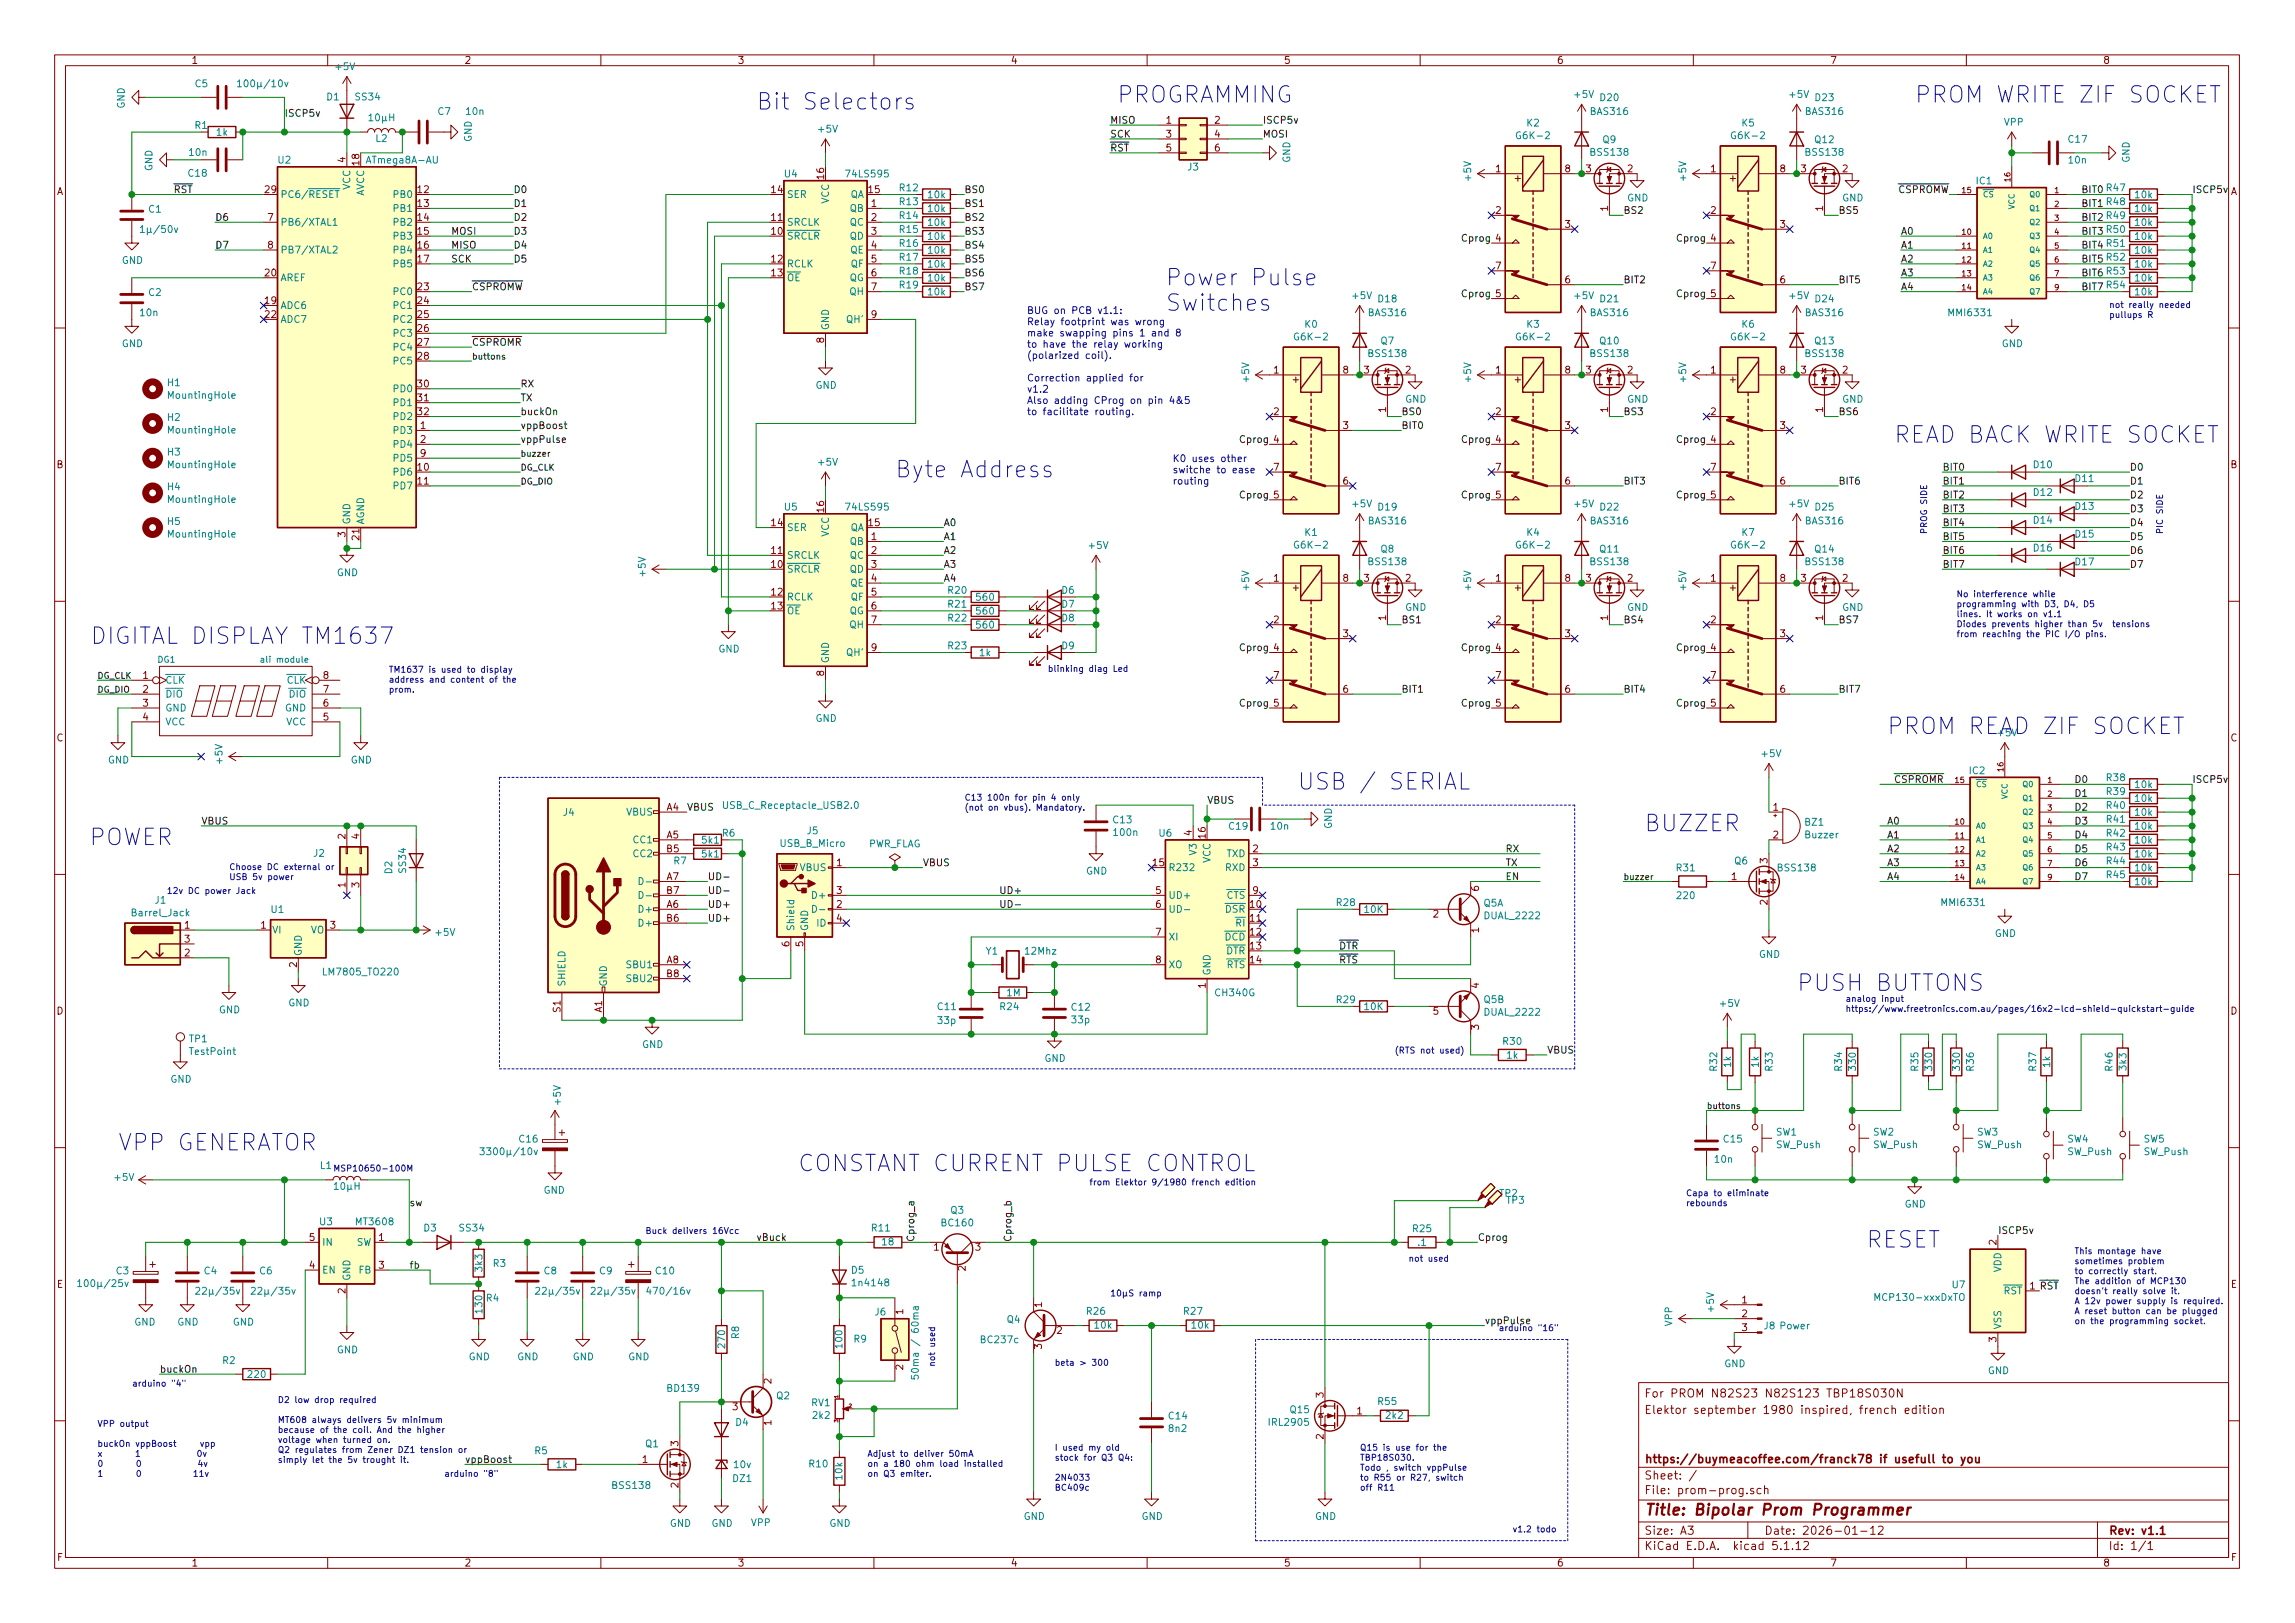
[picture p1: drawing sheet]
<svg xmlns="http://www.w3.org/2000/svg" width="420mm" height="297mm" viewBox="0 0 420 297" stroke-linecap="round" stroke-linejoin="round" font-family="sans-serif">
<defs><g id="words">
<g font-size="4.2" fill="#0000c2">
<text x="138.4" y="20.1">Bit Selectors</text>
<text x="204.5" y="18.8">PROGRAMMING</text>
<text x="350.5" y="18.8">PROM WRITE ZIF SOCKET</text>
<text x="213.4" y="52.3">Power Pulse</text>
<text x="213.4" y="56.9">Switches</text>
<text x="346.7" y="81.1">READ BACK WRITE SOCKET</text>
<text x="163.8" y="87.4">Byte Address</text>
<text x="16.5" y="117.9">DIGITAL DISPLAY TM1637</text>
<text x="345.4" y="134.4">PROM READ ZIF SOCKET</text>
<text x="237.5" y="144.6">USB / SERIAL</text>
<text x="16" y="154.7">POWER</text>
<text x="301" y="152.2">BUZZER</text>
<text x="328.9" y="181.4">PUSH BUTTONS</text>
<text x="21.6" y="210.6">VPP GENERATOR</text>
<text x="146" y="214.4">CONSTANT CURRENT PULSE CONTROL</text>
<text x="341.6" y="228.4">RESET</text>
</g>
<text font-size="2.8" fill="#840000" x="301" y="277.3">Title: Bipolar Prom Programmer</text>
<g font-size="2.1" fill="#840000">
<text x="301" y="255.8">For PROM N82S23 N82S123 TBP18S030N</text>
<text x="301" y="258.8">Elektor september 1980 inspired, french edition</text>
<text x="301" y="267.8">https://buymeacoffee.com/franck78 if usefull to you</text>
<text x="301" y="273.5">File: prom-prog.sch</text>
<text x="301" y="270.8">Sheet: /</text>
<text x="301" y="280.9">Size: A3</text>
<text x="323" y="280.9">Date: 2026-01-12</text>
<text x="386" y="280.9">Rev: v1.1</text>
<text x="301" y="283.7">KiCad E.D.A. kicad 5.1.12</text>
<text x="386" y="283.7">Id: 1/1</text>
</g>
<g font-size="1.8" fill="#840000">
<text x="35" y="11.7">1</text>
<text x="85" y="11.7">2</text>
<text x="135" y="11.7">3</text>
<text x="185" y="11.7">4</text>
<text x="235" y="11.7">5</text>
<text x="285" y="11.7">6</text>
<text x="335" y="11.7">7</text>
<text x="385" y="11.7">8</text>
<text x="213.5" y="22.6">1</text>
<text x="222.4" y="22.6">2</text>
<text x="63.2" y="29.7" transform="rotate(-90 63.2 29.7)">4</text>
<text x="213.5" y="25.2">3</text>
<text x="213.5" y="27.7">5</text>
<text x="222.4" y="25.2">4</text>
<text x="222.4" y="27.7">6</text>
<text x="10.4" y="35.7">A</text>
<text x="48.6" y="35.3">29</text>
<text x="65.8" y="30.2" transform="rotate(-90 65.8 30.2)">18</text>
<text x="76.5" y="35.3">12</text>
<text x="141.3" y="35.3">14</text>
<text x="150.9" y="32.8" transform="rotate(-90 150.9 32.8)">16</text>
<text x="159.1" y="35.3">15</text>
<text x="273.8" y="31.5">1</text>
<text x="278.4" y="33.2" transform="rotate(-90 278.4 33.2)">+</text>
<text x="286.5" y="31.5">8</text>
<text x="290.3" y="31.5">3</text>
<text x="298" y="31.5">2</text>
<text x="313.2" y="31.5">1</text>
<text x="317.8" y="33.2" transform="rotate(-90 317.8 33.2)">+</text>
<text x="325.9" y="31.5">8</text>
<text x="329.7" y="31.5">3</text>
<text x="337.3" y="31.5">2</text>
<text x="408.4" y="35.7">A</text>
<text x="49" y="40.4">7</text>
<text x="76.5" y="37.9">13</text>
<text x="76.5" y="40.4">14</text>
<text x="141.3" y="40.4">11</text>
<text x="159.5" y="37.9">1</text>
<text x="159.5" y="40.4">2</text>
<text x="273.8" y="39.2">2</text>
<text x="286.5" y="41.7">3</text>
<text x="294.4" y="38.6" transform="rotate(-90 294.4 38.6)">1</text>
<text x="313.2" y="39.2">2</text>
<text x="325.9" y="41.7">3</text>
<text x="333.8" y="38.6" transform="rotate(-90 333.8 38.6)">1</text>
<text x="49" y="45.5">8</text>
<text x="76.5" y="43">15</text>
<text x="76.5" y="45.5">16</text>
<text x="141.3" y="43">10</text>
<text x="159.5" y="43">3</text>
<text x="159.5" y="45.5">4</text>
<text x="48.6" y="50.6">20</text>
<text x="76.5" y="48">17</text>
<text x="76.5" y="53.1">23</text>
<text x="141.3" y="48">12</text>
<text x="141.3" y="50.6">13</text>
<text x="159.5" y="48">5</text>
<text x="159.5" y="50.6">6</text>
<text x="159.5" y="53.1">7</text>
<text x="273.8" y="49.3">7</text>
<text x="286.5" y="51.9">6</text>
<text x="313.2" y="49.3">7</text>
<text x="325.9" y="51.9">6</text>
<text x="48.6" y="55.7">19</text>
<text x="48.6" y="58.2">22</text>
<text x="76.5" y="55.7">24</text>
<text x="76.5" y="58.2">25</text>
<text x="159.5" y="58.2">9</text>
<text x="76.5" y="60.7">26</text>
<text x="76.5" y="63.3">27</text>
<text x="76.5" y="65.8">28</text>
<text x="150.9" y="62.7" transform="rotate(-90 150.9 62.7)">8</text>
<text x="76.5" y="70.9">30</text>
<text x="233.2" y="68.4">1</text>
<text x="237.8" y="70" transform="rotate(-90 237.8 70)">+</text>
<text x="245.9" y="68.4">8</text>
<text x="249.7" y="68.4">3</text>
<text x="257.3" y="68.4">2</text>
<text x="273.8" y="68.4">1</text>
<text x="278.4" y="70" transform="rotate(-90 278.4 70)">+</text>
<text x="286.5" y="68.4">8</text>
<text x="290.3" y="68.4">3</text>
<text x="298" y="68.4">2</text>
<text x="313.2" y="68.4">1</text>
<text x="317.8" y="70" transform="rotate(-90 317.8 70)">+</text>
<text x="325.9" y="68.4">8</text>
<text x="329.7" y="68.4">3</text>
<text x="337.3" y="68.4">2</text>
<text x="76.5" y="73.4">31</text>
<text x="76.5" y="76">32</text>
<text x="233.2" y="76">2</text>
<text x="253.7" y="75.4" transform="rotate(-90 253.7 75.4)">1</text>
<text x="273.8" y="76">2</text>
<text x="294.4" y="75.4" transform="rotate(-90 294.4 75.4)">1</text>
<text x="313.2" y="76">2</text>
<text x="333.8" y="75.4" transform="rotate(-90 333.8 75.4)">1</text>
<text x="77" y="78.5">1</text>
<text x="77" y="81.1">2</text>
<text x="77" y="83.6">9</text>
<text x="245.9" y="78.5">3</text>
<text x="286.5" y="78.5">3</text>
<text x="325.9" y="78.5">3</text>
<text x="10.4" y="85.7">B</text>
<text x="76.5" y="86.1">10</text>
<text x="76.5" y="88.7">11</text>
<text x="233.2" y="86.1">7</text>
<text x="245.9" y="88.7">6</text>
<text x="273.8" y="86.1">7</text>
<text x="286.5" y="88.7">6</text>
<text x="313.2" y="86.1">7</text>
<text x="325.9" y="88.7">6</text>
<text x="408.4" y="85.7">B</text>
<text x="150.9" y="93.7" transform="rotate(-90 150.9 93.7)">16</text>
<text x="63.2" y="98.3" transform="rotate(-90 63.2 98.3)">3</text>
<text x="65.8" y="98.8" transform="rotate(-90 65.8 98.8)">21</text>
<text x="141.3" y="101.4">11</text>
<text x="141.3" y="96.3">14</text>
<text x="159.1" y="96.3">15</text>
<text x="159.5" y="98.8">1</text>
<text x="159.5" y="101.4">2</text>
<text x="141.3" y="103.9">10</text>
<text x="159.5" y="103.9">3</text>
<text x="159.5" y="106.5">4</text>
<text x="233.2" y="106.5">1</text>
<text x="245.9" y="106.5">8</text>
<text x="249.7" y="106.5">3</text>
<text x="257.3" y="106.5">2</text>
<text x="273.8" y="106.5">1</text>
<text x="286.5" y="106.5">8</text>
<text x="290.3" y="106.5">3</text>
<text x="298" y="106.5">2</text>
<text x="313.2" y="106.5">1</text>
<text x="325.9" y="106.5">8</text>
<text x="329.7" y="106.5">3</text>
<text x="337.3" y="106.5">2</text>
<text x="141.3" y="109">12</text>
<text x="141.3" y="111.5">13</text>
<text x="159.5" y="109">5</text>
<text x="159.5" y="111.5">6</text>
<text x="237.8" y="108.1" transform="rotate(-90 237.8 108.1)">+</text>
<text x="253.7" y="113.5" transform="rotate(-90 253.7 113.5)">1</text>
<text x="278.4" y="108.1" transform="rotate(-90 278.4 108.1)">+</text>
<text x="294.4" y="113.5" transform="rotate(-90 294.4 113.5)">1</text>
<text x="317.8" y="108.1" transform="rotate(-90 317.8 108.1)">+</text>
<text x="333.8" y="113.5" transform="rotate(-90 333.8 113.5)">1</text>
<text x="159.5" y="114.1">7</text>
<text x="159.5" y="119.2">9</text>
<text x="233.2" y="114.1">2</text>
<text x="245.9" y="116.6">3</text>
<text x="273.8" y="114.1">2</text>
<text x="286.5" y="116.6">3</text>
<text x="313.2" y="114.1">2</text>
<text x="325.9" y="116.6">3</text>
<text x="26.2" y="124.2">1</text>
<text x="59.2" y="124.2">8</text>
<text x="150.9" y="123.7" transform="rotate(-90 150.9 123.7)">8</text>
<text x="233.2" y="124.2">7</text>
<text x="273.8" y="124.2">7</text>
<text x="313.2" y="124.2">7</text>
<text x="26.2" y="126.8">2</text>
<text x="26.2" y="129.3">3</text>
<text x="26.2" y="131.9">4</text>
<text x="59.2" y="131.9">5</text>
<text x="59.2" y="129.3">6</text>
<text x="59.2" y="126.8">7</text>
<text x="245.9" y="126.8">6</text>
<text x="286.5" y="126.8">6</text>
<text x="325.9" y="126.8">6</text>
<text x="10.4" y="135.7">C</text>
<text x="408.4" y="135.7">C</text>
<text x="122.1" y="148.4">A4</text>
<text x="324.6" y="148.4">1</text>
<text x="63.2" y="153.6" transform="rotate(-90 63.2 153.6)">2</text>
<text x="65.8" y="153.6" transform="rotate(-90 65.8 153.6)">4</text>
<text x="122.1" y="153.5">A5</text>
<text x="122.1" y="156">B5</text>
<text x="218.2" y="152.9" transform="rotate(-90 218.2 152.9)">4</text>
<text x="220.7" y="153.4" transform="rotate(-90 220.7 153.4)">16</text>
<text x="229.4" y="156">2</text>
<text x="324.6" y="153.5">2</text>
<text x="122.1" y="161.1">A7</text>
<text x="153.2" y="158.5">1</text>
<text x="211.1" y="158.5">15</text>
<text x="229.4" y="158.5">3</text>
<text x="317" y="161.1">1</text>
<text x="323.6" y="158" transform="rotate(-90 323.6 158)">3</text>
<text x="63.2" y="162.4" transform="rotate(-90 63.2 162.4)">1</text>
<text x="65.8" y="162.4" transform="rotate(-90 65.8 162.4)">3</text>
<text x="122.1" y="166.2">A6</text>
<text x="122.1" y="163.6">B7</text>
<text x="153.2" y="166.2">2</text>
<text x="153.2" y="163.6">3</text>
<text x="211.6" y="163.6">5</text>
<text x="211.6" y="166.2">6</text>
<text x="228.9" y="166.2">10</text>
<text x="229.4" y="163.6">9</text>
<text x="262.4" y="167.9">2</text>
<text x="270.8" y="163.1" transform="rotate(-90 270.8 163.1)">6</text>
<text x="323.6" y="165.6" transform="rotate(-90 323.6 165.6)">2</text>
<text x="33.8" y="170">1</text>
<text x="33.8" y="172.5">3</text>
<text x="47.8" y="170">1</text>
<text x="60.5" y="170">3</text>
<text x="122.1" y="168.7">B6</text>
<text x="144.5" y="173.2" transform="rotate(-90 144.5 173.2)">6</text>
<text x="147.1" y="173.2" transform="rotate(-90 147.1 173.2)">5</text>
<text x="153.2" y="168.7">4</text>
<text x="211.6" y="171.2">7</text>
<text x="228.9" y="168.7">11</text>
<text x="228.9" y="171.2">12</text>
<text x="228.9" y="173.8">13</text>
<text x="270.8" y="170.7" transform="rotate(-90 270.8 170.7)">1</text>
<text x="33.8" y="175">2</text>
<text x="54.4" y="177" transform="rotate(-90 54.4 177)">2</text>
<text x="122.1" y="176.3">A8</text>
<text x="122.1" y="178.9">B8</text>
<text x="211.6" y="176.3">8</text>
<text x="228.9" y="176.3">14</text>
<text x="10.4" y="185.7">D</text>
<text x="102.6" y="185.3" transform="rotate(-90 102.6 185.3)">S1</text>
<text x="110.2" y="185.3" transform="rotate(-90 110.2 185.3)">A1</text>
<text x="220.7" y="180.9" transform="rotate(-90 220.7 180.9)">1</text>
<text x="262.4" y="185.7">5</text>
<text x="270.8" y="180.9" transform="rotate(-90 270.8 180.9)">4</text>
<text x="408.4" y="185.7">D</text>
<text x="270.8" y="188.5" transform="rotate(-90 270.8 188.5)">3</text>
<text x="56.7" y="227.1">5</text>
<text x="69.4" y="227.1">1</text>
<text x="365.5" y="227.8" transform="rotate(-90 365.5 227.8)">2</text>
<text x="56.7" y="232.2">4</text>
<text x="69.4" y="232.2">3</text>
<text x="171" y="228.9">1</text>
<text x="176.8" y="232.6" transform="rotate(-90 176.8 232.6)">2</text>
<text x="178.6" y="228.9">3</text>
<text x="10.4" y="235.7">E</text>
<text x="63.2" y="236.7" transform="rotate(-90 63.2 236.7)">2</text>
<text x="190.8" y="239.3" transform="rotate(-90 190.8 239.3)">1</text>
<text x="318.9" y="238.5">1</text>
<text x="408.4" y="235.7">E</text>
<text x="165.4" y="240.5" transform="rotate(-90 165.4 240.5)">1</text>
<text x="193.5" y="244.1">2</text>
<text x="318.9" y="241.1">2</text>
<text x="318.9" y="243.6">3</text>
<text x="365.5" y="245.6" transform="rotate(-90 365.5 245.6)">3</text>
<text x="165.4" y="250.7" transform="rotate(-90 165.4 250.7)">2</text>
<text x="190.8" y="246.9" transform="rotate(-90 190.8 246.9)">3</text>
<text x="141.2" y="253.2" transform="rotate(-90 141.2 253.2)">2</text>
<text x="242.3" y="255.8" transform="rotate(-90 242.3 255.8)">3</text>
<text x="134.1" y="258.1">3</text>
<text x="141.2" y="260.9" transform="rotate(-90 141.2 260.9)">1</text>
<text x="242.3" y="263.4" transform="rotate(-90 242.3 263.4)">2</text>
<text x="248.4" y="258.9">1</text>
<text x="117.6" y="267.8">1</text>
<text x="124.2" y="264.7" transform="rotate(-90 124.2 264.7)">3</text>
<text x="124.2" y="272.3" transform="rotate(-90 124.2 272.3)">2</text>
<text x="10.5" y="285.7">F</text>
<text x="35" y="286.7">1</text>
<text x="85" y="286.7">2</text>
<text x="135" y="286.7">3</text>
<text x="185" y="286.7">4</text>
<text x="235" y="286.7">5</text>
<text x="285" y="286.7">6</text>
<text x="335" y="286.7">7</text>
<text x="385" y="286.7">8</text>
<text x="408.5" y="285.7">F</text>
</g>
<g font-size="1.8" fill="#008484">
<text x="35.8" y="16">C5</text>
<text x="44.3" y="16">100µ/10v</text>
<text x="61.5" y="12.8">+5V</text>
<text x="288.3" y="17.9">+5V</text>
<text x="327.7" y="17.9">+5V</text>
<text x="22.8" y="19.9" transform="rotate(-90 22.8 19.9)">GND</text>
<text x="35.7" y="23.6">R1</text>
<text x="59.8" y="18.4">D1</text>
<text x="65.2" y="18.4">SS34</text>
<text x="67.7" y="22.2">10µH</text>
<text x="80.2" y="21">C7</text>
<text x="85.4" y="21">10n</text>
<text x="279.6" y="23.2">K2</text>
<text x="291.3" y="21">BAS316</text>
<text x="293" y="18.5">D20</text>
<text x="318.9" y="23.2">K5</text>
<text x="330.7" y="21">BAS316</text>
<text x="332.4" y="18.5">D23</text>
<text x="366.9" y="23">VPP</text>
<text x="34.7" y="28.5">10n</text>
<text x="39.7" y="24.9">1k</text>
<text x="51" y="29.9">U2</text>
<text x="67.5" y="29.9">ATmega8A-AU</text>
<text x="68.8" y="26">L2</text>
<text x="86.4" y="26" transform="rotate(-90 86.4 26)">GND</text>
<text x="149.9" y="24.3">+5V</text>
<text x="236.2" y="29.8" transform="rotate(-90 236.2 29.8)">GND</text>
<text x="278.1" y="25.5">G6K-2</text>
<text x="291.4" y="28.5">BSS138</text>
<text x="293.5" y="26.2">Q9</text>
<text x="317.4" y="25.5">G6K-2</text>
<text x="330.7" y="28.5">BSS138</text>
<text x="332.3" y="26.2">Q12</text>
<text x="378.7" y="26.1">C17</text>
<text x="378.8" y="29.9">10n</text>
<text x="389.9" y="29.8" transform="rotate(-90 389.9 29.8)">GND</text>
<text x="27.9" y="31.3" transform="rotate(-90 27.9 31.3)">GND</text>
<text x="34.5" y="32.3">C18</text>
<text x="64.1" y="34.8" transform="rotate(-90 64.1 34.8)">VCC</text>
<text x="143.7" y="32.5">U4</text>
<text x="155.2" y="32.5">74LS595</text>
<text x="164.7" y="35">R12</text>
<text x="217.5" y="31.2">J3</text>
<text x="269.3" y="33" transform="rotate(-90 269.3 33)">+5V</text>
<text x="308.7" y="33" transform="rotate(-90 308.7 33)">+5V</text>
<text x="361.8" y="33.7">IC1</text>
<text x="27.3" y="38.9">C1</text>
<text x="51.3" y="36.2">PC6/RESET</text>
<text x="51.3" y="41.3">PB6/XTAL1</text>
<text x="66.7" y="36" transform="rotate(-90 66.7 36)">AVCC</text>
<text x="72.3" y="36.2">PB0</text>
<text x="72.3" y="38.8">PB1</text>
<text x="72.3" y="41.3">PB2</text>
<text x="144" y="41.3">SRCLK</text>
<text x="144" y="36.2">SER</text>
<text x="151.8" y="37.3" transform="rotate(-90 151.8 37.3)">VCC</text>
<text x="155.6" y="38.8">QB</text>
<text x="155.6" y="36.2">QA</text>
<text x="155.6" y="41.3">QC</text>
<text x="164.7" y="37.6">R13</text>
<text x="164.7" y="40.1">R14</text>
<text x="170" y="36.3">10k</text>
<text x="170" y="38.8">10k</text>
<text x="170" y="41.4">10k</text>
<text x="297.9" y="36.9">GND</text>
<text x="337.3" y="36.9">GND</text>
<text x="391" y="36.3">10k</text>
<text x="391" y="38.8">10k</text>
<text x="391" y="41.4">10k</text>
<text x="26.4" y="42.6">1µ/50v</text>
<text x="51.3" y="46.4">PB7/XTAL2</text>
<text x="72.3" y="43.9">PB3</text>
<text x="72.3" y="46.4">PB4</text>
<text x="144" y="43.9">SRCLR</text>
<text x="155.6" y="43.9">QD</text>
<text x="155.7" y="46.4">QE</text>
<text x="164.7" y="42.6">R15</text>
<text x="164.7" y="45.2">R16</text>
<text x="164.7" y="47.7">R17</text>
<text x="170" y="43.9">10k</text>
<text x="170" y="46.4">10k</text>
<text x="391" y="43.9">10k</text>
<text x="391" y="46.4">10k</text>
<text x="22.3" y="48.3">GND</text>
<text x="51.3" y="51.5">AREF</text>
<text x="72.3" y="48.9">PB5</text>
<text x="144" y="48.9">RCLK</text>
<text x="144" y="51.5">OE</text>
<text x="155.5" y="51.5">QG</text>
<text x="155.8" y="48.9">QF</text>
<text x="164.7" y="50.3">R18</text>
<text x="164.7" y="52.8">R19</text>
<text x="170" y="51.5">10k</text>
<text x="170" y="49">10k</text>
<text x="391" y="51.5">10k</text>
<text x="391" y="49">10k</text>
<text x="25.7" y="57.9">10n</text>
<text x="27.3" y="54.2">C2</text>
<text x="51.3" y="56.6">ADC6</text>
<text x="51.3" y="59.1">ADC7</text>
<text x="72.3" y="54">PC0</text>
<text x="72.3" y="56.6">PC1</text>
<text x="72.3" y="59.1">PC2</text>
<text x="155.2" y="59.1">QH'</text>
<text x="155.6" y="54">QH</text>
<text x="170" y="54.1">10k</text>
<text x="238.9" y="60">K0</text>
<text x="247.7" y="54.7">+5V</text>
<text x="250.7" y="57.9">BAS316</text>
<text x="252.4" y="55.3">D18</text>
<text x="279.6" y="60">K3</text>
<text x="288.3" y="54.7">+5V</text>
<text x="291.3" y="57.9">BAS316</text>
<text x="293" y="55.3">D21</text>
<text x="318.9" y="60">K6</text>
<text x="327.7" y="54.7">+5V</text>
<text x="330.7" y="57.9">BAS316</text>
<text x="332.4" y="55.3">D24</text>
<text x="357" y="57.9">MMI6331</text>
<text x="391" y="54.1">10k</text>
<text x="22.3" y="63.5">GND</text>
<text x="72.3" y="61.6">PC3</text>
<text x="72.3" y="64.2">PC4</text>
<text x="151.8" y="60.5" transform="rotate(-90 151.8 60.5)">GND</text>
<text x="237.4" y="62.3">G6K-2</text>
<text x="250.7" y="65.3">BSS138</text>
<text x="252.8" y="63">Q7</text>
<text x="278.1" y="62.3">G6K-2</text>
<text x="291.4" y="65.3">BSS138</text>
<text x="293" y="63">Q10</text>
<text x="317.4" y="62.3">G6K-2</text>
<text x="330.7" y="65.3">BSS138</text>
<text x="332.3" y="63">Q13</text>
<text x="366.5" y="63.5">GND</text>
<text x="30.7" y="70.7">H1</text>
<text x="72.3" y="66.7">PC5</text>
<text x="72.3" y="71.8">PD0</text>
<text x="149.3" y="71.2">GND</text>
<text x="228.7" y="69.8" transform="rotate(-90 228.7 69.8)">+5V</text>
<text x="269.3" y="69.8" transform="rotate(-90 269.3 69.8)">+5V</text>
<text x="308.7" y="69.8" transform="rotate(-90 308.7 69.8)">+5V</text>
<text x="30.7" y="77">H2</text>
<text x="31" y="73">MountingHole</text>
<text x="72.3" y="74.3">PD1</text>
<text x="72.3" y="76.9">PD2</text>
<text x="257.3" y="73.7">GND</text>
<text x="297.9" y="73.7">GND</text>
<text x="337.3" y="73.7">GND</text>
<text x="30.7" y="83.4">H3</text>
<text x="31" y="79.3">MountingHole</text>
<text x="72.3" y="79.4">PD3</text>
<text x="72.3" y="82">PD4</text>
<text x="30.7" y="89.7">H4</text>
<text x="31" y="85.7">MountingHole</text>
<text x="72.3" y="87">PD6</text>
<text x="72.3" y="89.6">PD7</text>
<text x="72.3" y="84.5">PD5</text>
<text x="149.9" y="85.2">+5V</text>
<text x="372.4" y="85.7">D10</text>
<text x="380" y="88.2">D11</text>
<text x="31" y="92">MountingHole</text>
<text x="143.7" y="93.4">U5</text>
<text x="155.2" y="93.4">74LS595</text>
<text x="247.7" y="92.8">+5V</text>
<text x="250.7" y="96">BAS316</text>
<text x="252.4" y="93.4">D19</text>
<text x="288.3" y="92.8">+5V</text>
<text x="291.3" y="96">BAS316</text>
<text x="293" y="93.4">D22</text>
<text x="327.7" y="92.8">+5V</text>
<text x="330.7" y="96">BAS316</text>
<text x="332.4" y="93.4">D25</text>
<text x="372.4" y="90.8">D12</text>
<text x="372.4" y="95.8">D14</text>
<text x="380" y="93.3">D13</text>
<text x="30.7" y="96.1">H5</text>
<text x="31" y="98.4">MountingHole</text>
<text x="64.1" y="96" transform="rotate(-90 64.1 96)">GND</text>
<text x="66.7" y="96" transform="rotate(-90 66.7 96)">AGND</text>
<text x="144" y="97.2">SER</text>
<text x="151.8" y="98.3" transform="rotate(-90 151.8 98.3)">VCC</text>
<text x="155.6" y="99.7">QB</text>
<text x="155.6" y="97.2">QA</text>
<text x="199.4" y="100.5">+5V</text>
<text x="237.4" y="100.4">G6K-2</text>
<text x="238.9" y="98.1">K1</text>
<text x="252.8" y="101.1">Q8</text>
<text x="278.1" y="100.4">G6K-2</text>
<text x="279.6" y="98.1">K4</text>
<text x="293" y="101.1">Q11</text>
<text x="317.4" y="100.4">G6K-2</text>
<text x="318.9" y="98.1">K7</text>
<text x="332.3" y="101.1">Q14</text>
<text x="372.4" y="100.9">D16</text>
<text x="380" y="98.4">D15</text>
<text x="61.7" y="105.4">GND</text>
<text x="118.2" y="105.4" transform="rotate(-90 118.2 105.4)">+5V</text>
<text x="144" y="104.8">SRCLR</text>
<text x="144" y="102.3">SRCLK</text>
<text x="155.6" y="102.3">QC</text>
<text x="155.6" y="104.8">QD</text>
<text x="155.7" y="107.4">QE</text>
<text x="228.7" y="107.9" transform="rotate(-90 228.7 107.9)">+5V</text>
<text x="250.7" y="103.4">BSS138</text>
<text x="269.3" y="107.9" transform="rotate(-90 269.3 107.9)">+5V</text>
<text x="291.4" y="103.4">BSS138</text>
<text x="308.7" y="107.9" transform="rotate(-90 308.7 107.9)">+5V</text>
<text x="330.7" y="103.4">BSS138</text>
<text x="380" y="103.5">D17</text>
<text x="144" y="109.9">RCLK</text>
<text x="144" y="112.4">OE</text>
<text x="155.5" y="112.4">QG</text>
<text x="155.8" y="109.9">QF</text>
<text x="173.6" y="111.2">R21</text>
<text x="173.6" y="108.7">R20</text>
<text x="173.6" y="113.8">R22</text>
<text x="178.9" y="112.5">560</text>
<text x="178.9" y="109.9">560</text>
<text x="194.4" y="108.7">D6</text>
<text x="194.4" y="113.8">D8</text>
<text x="194.4" y="111.2">D7</text>
<text x="257.3" y="111.8">GND</text>
<text x="297.9" y="111.8">GND</text>
<text x="337.3" y="111.8">GND</text>
<text x="131.5" y="119.4">GND</text>
<text x="155.6" y="115">QH</text>
<text x="173.6" y="118.8">R23</text>
<text x="178.9" y="115">560</text>
<text x="194.4" y="118.8">D9</text>
<text x="30.2" y="125.1">CLK</text>
<text x="52.5" y="125.1">CLK</text>
<text x="151.8" y="121.4" transform="rotate(-90 151.8 121.4)">GND</text>
<text x="155.2" y="120.1">QH'</text>
<text x="179.4" y="120.1">1k</text>
<text x="30.2" y="127.7">DIO</text>
<text x="30.2" y="130.2">GND</text>
<text x="52.2" y="130.2">GND</text>
<text x="53" y="127.7">DIO</text>
<text x="30.2" y="132.8">VCC</text>
<text x="52.4" y="132.8">VCC</text>
<text x="149.3" y="132.1">GND</text>
<text x="19.8" y="139.7">GND</text>
<text x="40.7" y="139.7" transform="rotate(-90 40.7 139.7)">+5V</text>
<text x="64.2" y="139.7">GND</text>
<text x="322.6" y="138.6">+5V</text>
<text x="360.6" y="141.7">IC2</text>
<text x="385.7" y="143">R38</text>
<text x="103.2" y="149.3">J4</text>
<text x="114.7" y="149.3">VBUS</text>
<text x="133" y="148">USB_C_Receptacle_USB2.0</text>
<text x="385.7" y="148">R40</text>
<text x="385.7" y="145.5">R39</text>
<text x="391" y="144.2">10k</text>
<text x="391" y="149.3">10k</text>
<text x="391" y="146.8">10k</text>
<text x="116.1" y="154.3">CC1</text>
<text x="128.6" y="154.4">5k1</text>
<text x="132.3" y="153.1">R6</text>
<text x="142.9" y="155">USB_B_Micro</text>
<text x="147.8" y="152.7">J5</text>
<text x="158.9" y="155.1">PWR_FLAG</text>
<text x="203.9" y="150.7">C13</text>
<text x="204" y="153">100n</text>
<text x="212.2" y="153.1">U6</text>
<text x="225.1" y="151.9">C19</text>
<text x="232.7" y="151.9">10n</text>
<text x="243.8" y="151.7" transform="rotate(-90 243.8 151.7)">GND</text>
<text x="330.5" y="151.1">BZ1</text>
<text x="330.6" y="153.4">Buzzer</text>
<text x="385.7" y="150.6">R41</text>
<text x="385.7" y="153.1">R42</text>
<text x="385.7" y="155.7">R43</text>
<text x="391" y="151.9">10k</text>
<text x="391" y="154.4">10k</text>
<text x="57.5" y="156.8">J2</text>
<text x="71.8" y="159.9" transform="rotate(-90 71.8 159.9)">D2</text>
<text x="74.3" y="159.7" transform="rotate(-90 74.3 159.7)">SS34</text>
<text x="116.1" y="156.9">CC2</text>
<text x="123.4" y="158.2">R7</text>
<text x="128.6" y="156.9">5k1</text>
<text x="146.5" y="159.4">VBUS</text>
<text x="198.8" y="160.1">GND</text>
<text x="213.9" y="159.4">R232</text>
<text x="219.1" y="156.4" transform="rotate(-90 219.1 156.4)">V3</text>
<text x="221.6" y="157.9" transform="rotate(-90 221.6 157.9)">VCC</text>
<text x="224.4" y="159.4">RXD</text>
<text x="224.6" y="156.9">TXD</text>
<text x="307" y="159.5">R31</text>
<text x="317.6" y="158.2">Q6</text>
<text x="325.7" y="159.5">BSS138</text>
<text x="385.7" y="158.2">R44</text>
<text x="385.7" y="160.7">R45</text>
<text x="391" y="156.9">10k</text>
<text x="391" y="159.5">10k</text>
<text x="24.4" y="167.7">Barrel_Jack</text>
<text x="28.4" y="165.4">J1</text>
<text x="49.7" y="167.1">U1</text>
<text x="117.3" y="167">D+</text>
<text x="149.1" y="164.5">D+</text>
<text x="213.9" y="164.5">UD+</text>
<text x="213.9" y="167">UD-</text>
<text x="224.4" y="167">DSR</text>
<text x="224.6" y="164.5">CTS</text>
<text x="244.8" y="165.8">R28</text>
<text x="249.8" y="167.1">10K</text>
<text x="271.6" y="165.9">Q5A</text>
<text x="307.1" y="164.6">220</text>
<text x="355.7" y="165.8">MMI6331</text>
<text x="391" y="162">10k</text>
<text x="49.8" y="170.9">VI</text>
<text x="56.9" y="170.9">VO</text>
<text x="79.9" y="171.3">+5V</text>
<text x="117.3" y="169.6">D+</text>
<text x="145.4" y="170.5" transform="rotate(-90 145.4 170.5)">Shield</text>
<text x="148" y="170.5" transform="rotate(-90 148 170.5)">GND</text>
<text x="149.6" y="169.6">ID</text>
<text x="213.9" y="172.1">XI</text>
<text x="224.3" y="172.1">DCD</text>
<text x="226.3" y="169.6">RI</text>
<text x="272" y="168.2">DUAL_2222</text>
<text x="365.2" y="171.5">GND</text>
<text x="55.2" y="175" transform="rotate(-90 55.2 175)">GND</text>
<text x="59.6" y="178.5">LM7805_TO220</text>
<text x="114.9" y="177.2">SBU1</text>
<text x="114.9" y="179.7">SBU2</text>
<text x="180.5" y="174.7">Y1</text>
<text x="187.8" y="174.7">12Mhz</text>
<text x="213.9" y="177.2">XO</text>
<text x="221.6" y="178.6" transform="rotate(-90 221.6 178.6)">GND</text>
<text x="224.5" y="174.7">DTR</text>
<text x="224.6" y="177.2">RTS</text>
<text x="322" y="175.3">GND</text>
<text x="40.1" y="185.5">GND</text>
<text x="52.8" y="184.2">GND</text>
<text x="103.5" y="180.6" transform="rotate(-90 103.5 180.6)">SHIELD</text>
<text x="111.1" y="180.6" transform="rotate(-90 111.1 180.6)">GND</text>
<text x="171.7" y="184.9">C11</text>
<text x="183.2" y="184.9">R24</text>
<text x="184.3" y="182.3">1M</text>
<text x="196.2" y="185">C12</text>
<text x="222.6" y="182.3">CH340G</text>
<text x="244.8" y="183.6">R29</text>
<text x="249.8" y="184.9">10K</text>
<text x="271.7" y="183.6">Q5B</text>
<text x="272" y="185.9">DUAL_2222</text>
<text x="315" y="184.3">+5V</text>
<text x="34.7" y="190.8">TP1</text>
<text x="117.6" y="191.8">GND</text>
<text x="171.8" y="187.4">33p</text>
<text x="196.3" y="187.3">33p</text>
<text x="275.2" y="191.2">R30</text>
<text x="34.9" y="193.1">TestPoint</text>
<text x="191.2" y="194.3">GND</text>
<text x="275.9" y="193.8">1k</text>
<text x="314.4" y="195.9" transform="rotate(-90 314.4 195.9)">R32</text>
<text x="316.9" y="195.3" transform="rotate(-90 316.9 195.3)">1k</text>
<text x="322" y="195.3" transform="rotate(-90 322 195.3)">1k</text>
<text x="324.5" y="195.9" transform="rotate(-90 324.5 195.9)">R33</text>
<text x="337.2" y="195.9" transform="rotate(-90 337.2 195.9)">R34</text>
<text x="339.8" y="195.8" transform="rotate(-90 339.8 195.8)">330</text>
<text x="351.2" y="195.9" transform="rotate(-90 351.2 195.9)">R35</text>
<text x="353.7" y="195.8" transform="rotate(-90 353.7 195.8)">330</text>
<text x="358.8" y="195.8" transform="rotate(-90 358.8 195.8)">330</text>
<text x="361.4" y="195.9" transform="rotate(-90 361.4 195.9)">R36</text>
<text x="372.8" y="195.9" transform="rotate(-90 372.8 195.9)">R37</text>
<text x="375.3" y="195.3" transform="rotate(-90 375.3 195.3)">1k</text>
<text x="386.8" y="195.9" transform="rotate(-90 386.8 195.9)">R46</text>
<text x="389.3" y="195.8" transform="rotate(-90 389.3 195.8)">3k3</text>
<text x="31.2" y="198.2">GND</text>
<text x="102.7" y="202.1" transform="rotate(-90 102.7 202.1)">+5V</text>
<text x="95.1" y="209.1">C16</text>
<text x="315.6" y="209.1">C15</text>
<text x="325.2" y="207.8">SW1</text>
<text x="343" y="207.8">SW2</text>
<text x="362" y="207.8">SW3</text>
<text x="378.5" y="209.1">SW4</text>
<text x="392.5" y="209.1">SW5</text>
<text x="58.7" y="214">L1</text>
<text x="88.9" y="211.4">3300µ/10v</text>
<text x="314" y="212.8">10n</text>
<text x="325.2" y="210.1">SW_Push</text>
<text x="343" y="210.1">SW_Push</text>
<text x="362" y="210.1">SW_Push</text>
<text x="378.5" y="211.4">SW_Push</text>
<text x="392.5" y="211.4">SW_Push</text>
<text x="21.1" y="216.1">+5V</text>
<text x="61.3" y="217.8">10µH</text>
<text x="99.5" y="218.5">GND</text>
<text x="274.5" y="219">TP2</text>
<text x="275.8" y="220.3">TP3</text>
<text x="348.7" y="221">GND</text>
<text x="58.6" y="224.2">U3</text>
<text x="65.4" y="224.2">MT3608</text>
<text x="77.6" y="225.4">D3</text>
<text x="84.2" y="225.4">SS34</text>
<text x="159.6" y="225.4">R11</text>
<text x="161.6" y="227.9">18</text>
<text x="172.5" y="224.4">BC160</text>
<text x="174.1" y="222.1">Q3</text>
<text x="258.7" y="225.5">R25</text>
<text x="21.3" y="233.2">C3</text>
<text x="37.4" y="233.2">C4</text>
<text x="47.6" y="233.2">C6</text>
<text x="58.9" y="233.1">EN</text>
<text x="58.9" y="228">IN</text>
<text x="65.2" y="228">SW</text>
<text x="65.7" y="233.1">FB</text>
<text x="88.3" y="232.6" transform="rotate(-90 88.3 232.6)">3k3</text>
<text x="90.3" y="231.9">R3</text>
<text x="99.6" y="233.2">C8</text>
<text x="109.8" y="233.2">C9</text>
<text x="120.1" y="233.2">C10</text>
<text x="155.9" y="233.1">D5</text>
<text x="259.6" y="228.1">.1</text>
<text x="366.4" y="232.9" transform="rotate(-90 366.4 232.9)">VDD</text>
<text x="15.1" y="235.5">100µ/25v</text>
<text x="36.6" y="236.9">22µ/35v</text>
<text x="46.8" y="236.9">22µ/35v</text>
<text x="64.1" y="234.5" transform="rotate(-90 64.1 234.5)">GND</text>
<text x="89.1" y="238.2">R4</text>
<text x="98.8" y="236.9">22µ/35v</text>
<text x="109" y="236.9">22µ/35v</text>
<text x="119.2" y="236.9">470/16v</text>
<text x="156.4" y="235.4">1n4148</text>
<text x="343.8" y="238.1">MCP130-xxxDxTO</text>
<text x="357.5" y="235.8">U7</text>
<text x="366.8" y="236.9">RST</text>
<text x="24.6" y="242.6">GND</text>
<text x="32.5" y="242.6">GND</text>
<text x="42.6" y="242.6">GND</text>
<text x="88.3" y="240.2" transform="rotate(-90 88.3 240.2)">130</text>
<text x="135.3" y="245" transform="rotate(-90 135.3 245)">R8</text>
<text x="156.4" y="245.7">R9</text>
<text x="160.2" y="240.8">J6</text>
<text x="179.8" y="245.8">BC237c</text>
<text x="184.4" y="242.1">Q4</text>
<text x="199" y="240.6">R26</text>
<text x="200.5" y="243.2">10k</text>
<text x="216.8" y="240.6">R27</text>
<text x="218.2" y="243.2">10k</text>
<text x="306.2" y="242.7" transform="rotate(-90 306.2 242.7)">VPP</text>
<text x="313.8" y="240" transform="rotate(-90 313.8 240)">+5V</text>
<text x="323" y="243.3">J8 Power</text>
<text x="366.4" y="243.4" transform="rotate(-90 366.4 243.4)">VSS</text>
<text x="40.8" y="249.6">R2</text>
<text x="61.7" y="247.7">GND</text>
<text x="85.8" y="249">GND</text>
<text x="94.7" y="249">GND</text>
<text x="104.9" y="249">GND</text>
<text x="115" y="249">GND</text>
<text x="132.8" y="246.6" transform="rotate(-90 132.8 246.6)">270</text>
<text x="154.2" y="246.6" transform="rotate(-90 154.2 246.6)">100</text>
<text x="168.2" y="251" transform="rotate(-90 168.2 251)">50ma / 60ma</text>
<text x="315.7" y="250.2">GND</text>
<text x="363.9" y="251.5">GND</text>
<text x="45.5" y="252.2">220</text>
<text x="122.3" y="254.7">BD139</text>
<text x="142.2" y="256.1">Q2</text>
<text x="148.6" y="257.4">RV1</text>
<text x="252.3" y="257.1">R55</text>
<text x="134.7" y="260.9">D4</text>
<text x="148.9" y="259.7">2k2</text>
<text x="214" y="259.8">C14</text>
<text x="214.1" y="262.1">8n2</text>
<text x="232.6" y="260.9">IRL2905</text>
<text x="236.3" y="258.6">Q15</text>
<text x="253.8" y="259.7">2k2</text>
<text x="97.9" y="266.2">R5</text>
<text x="101.9" y="268.7">1k</text>
<text x="118.2" y="264.9">Q1</text>
<text x="134.4" y="268.7">10v</text>
<text x="148.2" y="268.6">R10</text>
<text x="112.3" y="272.5">BSS138</text>
<text x="134.2" y="271.2">DZ1</text>
<text x="154.2" y="270.7" transform="rotate(-90 154.2 270.7)">10k</text>
<text x="122.6" y="279.4">GND</text>
<text x="130.3" y="279.4">GND</text>
<text x="137.5" y="279.3">VPP</text>
<text x="151.8" y="279.4">GND</text>
<text x="187.4" y="278.2">GND</text>
<text x="209" y="278.2">GND</text>
<text x="240.7" y="278.2">GND</text>
</g>
<g font-size="1.8">
<text x="52.1" y="21.4">ISCP5v</text>
<text x="203.2" y="22.6">MISO</text>
<text x="231.1" y="22.6">ISCP5v</text>
<text x="203.2" y="27.7">RST</text>
<text x="203.2" y="25.2">SCK</text>
<text x="231.1" y="25.2">MOSI</text>
<text x="31.7" y="35.3">RST</text>
<text x="94" y="35.3">D0</text>
<text x="176.5" y="35.3">BS0</text>
<text x="347.4" y="35.3">CSPROMW</text>
<text x="381" y="35.3">BIT0 R47</text>
<text x="401.3" y="35.3">ISCP5v</text>
<text x="39.4" y="40.4">D6</text>
<text x="94" y="40.4">D2</text>
<text x="94" y="37.9">D1</text>
<text x="176.5" y="40.4">BS2</text>
<text x="176.5" y="37.9">BS1</text>
<text x="297.2" y="39.2">BS2</text>
<text x="336.5" y="39.2">BS5</text>
<text x="381" y="40.4">BIT2 R49</text>
<text x="381" y="37.9">BIT1 R48</text>
<text x="39.4" y="45.5">D7</text>
<text x="82.5" y="43">MOSI</text>
<text x="82.5" y="45.5">MISO</text>
<text x="94" y="45.5">D4</text>
<text x="94" y="43">D3</text>
<text x="176.5" y="45.5">BS4</text>
<text x="176.5" y="43">BS3</text>
<text x="267.8" y="44.2">Cprog 4</text>
<text x="307.2" y="44.2">Cprog 4</text>
<text x="348" y="45.5">A1</text>
<text x="348" y="43">A0</text>
<text x="381" y="45.5">BIT4 R51</text>
<text x="381" y="43">BIT3 R50</text>
<text x="82.5" y="48">SCK</text>
<text x="86.4" y="53.1">CSPROMW</text>
<text x="94" y="48">D5</text>
<text x="176.5" y="50.6">BS6</text>
<text x="176.5" y="53.1">BS7</text>
<text x="176.5" y="48">BS5</text>
<text x="297.2" y="51.9">BIT2</text>
<text x="336.5" y="51.9">BIT5</text>
<text x="348" y="48">A2</text>
<text x="348" y="50.6">A3</text>
<text x="348" y="53.1">A4</text>
<text x="381" y="48">BIT5 R52</text>
<text x="381" y="50.6">BIT6 R53</text>
<text x="381" y="53.1">BIT7 R54</text>
<text x="267.8" y="54.4">Cprog 5</text>
<text x="307.2" y="54.4">Cprog 5</text>
<text x="86.4" y="63.3">CSPROMR</text>
<text x="95.2" y="70.9">RX</text>
<text x="95.2" y="76">buckOn</text>
<text x="95.2" y="73.4">TX</text>
<text x="256.5" y="76">BS0</text>
<text x="297.2" y="76">BS3</text>
<text x="336.5" y="76">BS6</text>
<text x="95.2" y="81.1">vppPulse</text>
<text x="95.2" y="78.5">vppBoost</text>
<text x="227.2" y="81.1">Cprog 4</text>
<text x="256.5" y="78.5">BIT0</text>
<text x="267.8" y="81.1">Cprog 4</text>
<text x="307.2" y="81.1">Cprog 4</text>
<text x="297.2" y="88.7">BIT3</text>
<text x="336.5" y="88.7">BIT6</text>
<text x="355.6" y="88.7">BIT1</text>
<text x="355.6" y="86.1">BIT0</text>
<text x="389.9" y="88.7">D1</text>
<text x="389.9" y="86.1">D0</text>
<text x="227.2" y="91.2">Cprog 5</text>
<text x="267.8" y="91.2">Cprog 5</text>
<text x="307.2" y="91.2">Cprog 5</text>
<text x="355.6" y="93.8">BIT3</text>
<text x="355.6" y="91.2">BIT2</text>
<text x="389.9" y="93.8">D3</text>
<text x="389.9" y="91.2">D2</text>
<text x="172.7" y="96.3">A0</text>
<text x="172.7" y="98.8">A1</text>
<text x="172.7" y="101.4">A2</text>
<text x="355.6" y="101.4">BIT6</text>
<text x="355.6" y="98.8">BIT5</text>
<text x="355.6" y="96.3">BIT4</text>
<text x="389.9" y="96.3">D4</text>
<text x="389.9" y="101.4">D6</text>
<text x="389.9" y="98.8">D5</text>
<text x="172.7" y="106.5">A4</text>
<text x="172.7" y="103.9">A3</text>
<text x="355.6" y="103.9">BIT7</text>
<text x="389.9" y="103.9">D7</text>
<text x="227.2" y="119.2">Cprog 4</text>
<text x="256.5" y="114.1">BS1</text>
<text x="267.8" y="119.2">Cprog 4</text>
<text x="297.2" y="114.1">BS4</text>
<text x="307.2" y="119.2">Cprog 4</text>
<text x="336.5" y="114.1">BS7</text>
<text x="227.2" y="129.3">Cprog 5</text>
<text x="256.5" y="126.8">BIT1</text>
<text x="267.8" y="129.3">Cprog 5</text>
<text x="297.2" y="126.8">BIT4</text>
<text x="307.2" y="129.3">Cprog 5</text>
<text x="336.5" y="126.8">BIT7</text>
<text x="346.7" y="143.3">CSPROMR</text>
<text x="379.7" y="143.3">D0</text>
<text x="401.3" y="143.3">ISCP5v</text>
<text x="125.7" y="148.4">VBUS</text>
<text x="221" y="147.1">VBUS</text>
<text x="379.7" y="145.8">D1</text>
<text x="379.7" y="148.4">D2</text>
<text x="36.8" y="150.9">VBUS</text>
<text x="275.6" y="156">RX</text>
<text x="345.4" y="156">A2</text>
<text x="345.4" y="153.5">A1</text>
<text x="345.4" y="150.9">A0</text>
<text x="379.7" y="150.9">D3</text>
<text x="379.7" y="153.5">D4</text>
<text x="379.7" y="156">D5</text>
<text x="129.5" y="161.1">UD-</text>
<text x="168.9" y="158.5">VBUS</text>
<text x="275.6" y="158.5">TX</text>
<text x="275.6" y="161.1">EN</text>
<text x="345.4" y="161.1">A4</text>
<text x="345.4" y="158.5">A3</text>
<text x="379.7" y="158.5">D6</text>
<text x="379.7" y="161.1">D7</text>
<text x="129.5" y="166.2">UD+</text>
<text x="129.5" y="163.6">UD-</text>
<text x="182.9" y="163.6">UD+</text>
<text x="182.9" y="166.2">UD-</text>
<text x="129.5" y="168.7">UD+</text>
<text x="245.1" y="173.8">DTR</text>
<text x="245.1" y="176.3">RTS</text>
<text x="283.2" y="192.8">VBUS</text>
<text x="74.9" y="220.8">sw</text>
<text x="138.4" y="227.1">vBuck</text>
<text x="167.4" y="227.4" transform="rotate(-90 167.4 227.4)">Cprog_a</text>
<text x="185.2" y="227.4" transform="rotate(-90 185.2 227.4)">Cprog_b</text>
<text x="270.5" y="227.1">Cprog</text>
<text x="365.8" y="225.8">ISCP5v</text>
<text x="74.9" y="232.2">fb</text>
<text x="371.6" y="236">1 RST</text>
<text x="271.8" y="242.4">vppPulse</text>
<text x="29.2" y="251.2">buckOn</text>
<text x="85.1" y="267.8">vppBoost</text>
</g>
<g font-size="1.8" fill="#0000c2">
<text x="188" y="57.5">BUG on PCB v1.1:</text>
<text x="188" y="59.5">Relay footprint was wrong</text>
<text x="188" y="61.6">make swapping pins 1 and 8</text>
<text x="188" y="63.6">to have the relay working</text>
<text x="188" y="65.7">(polarized coil).</text>
<text x="188" y="69.8">Correction applied for</text>
<text x="188" y="71.9">v1.2</text>
<text x="188" y="73.9">Also adding CProg on pin 4&amp;5</text>
<text x="188" y="76">to facilitate routing.</text>
<text x="214.6" y="84.6">K0 uses other</text>
<text x="214.6" y="86.6">switche to ease</text>
<text x="214.6" y="88.7">routing</text>
<text x="365.8" y="134.8">+5V</text>
</g>
<g font-size="1.6" fill="#0000c2">
<text x="386.1" y="56.4">not really needed</text>
<text x="386.1" y="58.2">pullups R</text>
<text x="352.8" y="97.8" transform="rotate(-90 352.8 97.8)">PROG SIDE</text>
<text x="396" y="97.8" transform="rotate(-90 396 97.8)">PIC SIDE</text>
<text x="358.1" y="109.3">No interference while</text>
<text x="358.1" y="111.1">programming with D3, D4, D5</text>
<text x="358.1" y="113">lines. It works on v1.1</text>
<text x="358.1" y="114.8">Diodes prevents higher than 5v tensions</text>
<text x="358.1" y="116.6">from reaching the PIC I/O pins.</text>
<text x="71.1" y="123.1">TM1637 is used to display</text>
<text x="71.1" y="125">address and content of the</text>
<text x="191.8" y="123">blinking diag Led</text>
<text x="71.1" y="126.8">prom.</text>
<text x="176.5" y="146.5">C13 100n for pin 4 only</text>
<text x="176.5" y="148.4">(not on vbus). Mandatory.</text>
<text x="41.9" y="159.2">Choose DC external or</text>
<text x="41.9" y="161.1">USB 5v power</text>
<text x="30.5" y="163.6">12v DC power Jack</text>
<text x="337.8" y="183.4">analog input</text>
<text x="337.8" y="185.2">https://www.freetronics.com.au/pages/16x2-lcd-shield-quickstart-guide</text>
<text x="255.3" y="192.8">(RTS not used)</text>
<text x="61" y="214.4">MSP10650-100M</text>
<text x="199.4" y="217">from Elektor 9/1980 french edition</text>
<text x="308.6" y="218.9">Capa to eliminate</text>
<text x="308.6" y="220.8">rebounds</text>
<text x="118.1" y="225.8">Buck delivers 16Vcc</text>
<text x="257.8" y="230.9">not used</text>
<text x="379.7" y="229.6">This montage have</text>
<text x="379.7" y="231.4">sometimes problem</text>
<text x="379.7" y="233.2">to correctly start.</text>
<text x="203.2" y="237.3">10µS ramp</text>
<text x="379.7" y="235">The addition of MCP130</text>
<text x="379.7" y="236.9">doesn't really solve it.</text>
<text x="379.7" y="238.7">A 12v power supply is required.</text>
<text x="274.3" y="243.6">arduino &quot;16&quot;</text>
<text x="379.7" y="240.5">A reset button can be plugged</text>
<text x="379.7" y="242.4">on the programming socket.</text>
<text x="171.2" y="250.2" transform="rotate(-90 171.2 250.2)">not used</text>
<text x="193" y="250">beta &gt; 300</text>
<text x="24.1" y="253.8">arduino &quot;4&quot;</text>
<text x="50.8" y="256.8">D2 low drop required</text>
<text x="17.8" y="261.1">VPP output</text>
<text x="50.8" y="260.4">MT608 always delivers 5v minimum</text>
<text x="50.8" y="262.3">because of the coil. And the higher</text>
<text x="17.8" y="264.8">buckOn vppBoost</text>
<text x="17.8" y="266.6">x</text>
<text x="17.8" y="268.5">0</text>
<text x="32.2" y="264.8">vpp</text>
<text x="50.8" y="264.1">voltage when turned on.</text>
<text x="50.8" y="265.9">Q2 regulates from Zener DZ1 tension or</text>
<text x="50.8" y="267.8">simply let the 5v trought it.</text>
<text x="158.7" y="266.6">Adjust to deliver 50mA</text>
<text x="158.7" y="268.5">on a 180 ohm load installed</text>
<text x="193" y="265.5">I used my old</text>
<text x="193" y="267.3">stock for Q3 Q4:</text>
<text x="248.9" y="265.5">Q15 is use for the</text>
<text x="248.9" y="267.3">TBP18S030.</text>
<text x="248.9" y="269.2">Todo , switch vppPulse</text>
<text x="17.8" y="270.3">1</text>
<text x="81.3" y="270.3">arduino &quot;8&quot;</text>
<text x="158.7" y="270.3">on Q3 emiter.</text>
<text x="193" y="271">2N4033</text>
<text x="193" y="272.8">BC409c</text>
<text x="248.9" y="271">to R55 or R27, switch</text>
<text x="248.9" y="272.8">off R11</text>
<text x="276.9" y="280.5">v1.2 todo</text>
</g>
<g font-size="1.6">
<text x="86.4" y="65.8">buttons</text>
<text x="95.2" y="83.6">buzzer</text>
<text x="95.2" y="88.7">DG_DIO</text>
<text x="95.2" y="86.1">DG_CLK</text>
<text x="17.8" y="124.2">DG_CLK</text>
<text x="17.8" y="126.8">DG_DIO</text>
<text x="297.2" y="161.1">buzzer</text>
<text x="312.4" y="203">buttons</text>
</g>
<g font-size="1.6" fill="#008484">
<text x="28.9" y="121.3">DG1</text>
<text x="48.2" y="121.3">ali module</text>
</g>
<g font-size="1.4" fill="#840000">
<text x="359.3" y="35.3">15</text>
<text x="368" y="33.2" transform="rotate(-90 368 33.2)">16</text>
<text x="376.2" y="35.3">1</text>
<text x="376.2" y="37.9">2</text>
<text x="376.2" y="40.4">3</text>
<text x="359.3" y="43">10</text>
<text x="359.3" y="45.5">11</text>
<text x="376.2" y="43">4</text>
<text x="376.2" y="45.5">5</text>
<text x="359.3" y="48">12</text>
<text x="359.3" y="50.6">13</text>
<text x="359.3" y="53.1">14</text>
<text x="376.2" y="48">6</text>
<text x="376.2" y="50.6">7</text>
<text x="376.2" y="53.1">9</text>
<text x="358" y="143.3">15</text>
<text x="366.8" y="141.2" transform="rotate(-90 366.8 141.2)">16</text>
<text x="374.9" y="143.3">1</text>
<text x="374.9" y="145.8">2</text>
<text x="374.9" y="148.4">3</text>
<text x="358" y="150.9">10</text>
<text x="358" y="153.5">11</text>
<text x="358" y="156">12</text>
<text x="374.9" y="150.9">4</text>
<text x="374.9" y="153.5">5</text>
<text x="374.9" y="156">6</text>
<text x="358" y="158.5">13</text>
<text x="358" y="161.1">14</text>
<text x="374.9" y="158.5">7</text>
<text x="374.9" y="161.1">9</text>
</g>
<g font-size="1.4" fill="#008484">
<text x="363" y="36.1">CS</text>
<text x="368.8" y="38.3" transform="rotate(-90 368.8 38.3)">VCC</text>
<text x="371.8" y="36.1">Q0</text>
<text x="371.8" y="38.6">Q1</text>
<text x="371.8" y="41.2">Q2</text>
<text x="363" y="43.7">A0</text>
<text x="363" y="46.3">A1</text>
<text x="371.8" y="43.7">Q3</text>
<text x="371.8" y="46.3">Q4</text>
<text x="363" y="48.8">A2</text>
<text x="363" y="51.3">A3</text>
<text x="363" y="53.9">A4</text>
<text x="371.8" y="48.8">Q5</text>
<text x="371.8" y="51.3">Q6</text>
<text x="371.8" y="53.9">Q7</text>
<text x="361.7" y="144.1">CS</text>
<text x="367.5" y="146.3" transform="rotate(-90 367.5 146.3)">VCC</text>
<text x="370.5" y="144.1">Q0</text>
<text x="370.5" y="146.6">Q1</text>
<text x="370.5" y="149.1">Q2</text>
<text x="361.7" y="151.7">A0</text>
<text x="361.7" y="154.2">A1</text>
<text x="370.5" y="151.7">Q3</text>
<text x="370.5" y="154.2">Q4</text>
<text x="361.7" y="156.8">A2</text>
<text x="361.7" y="159.3">A3</text>
<text x="361.7" y="161.8">A4</text>
<text x="370.5" y="156.8">Q5</text>
<text x="370.5" y="159.3">Q6</text>
<text x="370.5" y="161.8">Q7</text>
</g>
<g font-size=".9" fill="#840000">
<text x="153.4" y="255.8" transform="rotate(-90 153.4 255.8)">1</text>
<text x="155.5" y="257.6">2</text>
<text x="153.4" y="260.3" transform="rotate(-90 153.4 260.3)">3</text>
</g>
</g></defs>
<g fill="none" stroke="#840000" stroke-width=".18">
<path d="M10 10h400v277h-400zM12 12h396v273.1h-396zM25.4 17.8v-1.3l-1.3 1.3 1.3 1.3v-1.3h1.3M36.8 17.8h2.8M41.7 17.8h2.7M60 10v2M63.5 14v10.2M63.5 14l.8 1.3M63.5 14l-.8 1.3M110 10v2M160 10v2M210 10v2"/>
<path d="M260 10v2M289.6 19.1v10.1M289.6 19.1l-.8 1.3M289.6 19.1l.7 1.3M310 10v2M328.9 19.1l-.7 1.3M328.9 19.1v10.1M328.9 19.1l.8 1.3M360 10v2M24.1 35.6v2.8M30.5 29.2v-1.2l-1.3 1.2 1.3 1.3v-1.3h1.2M36.8 29.2h2.8"/>
<path d="M41.7 29.2h2.7M43.2 24.2h1.2M63.5 28v2.5M66 24.2h1.3a.63 .63 0 0 1 .6-.7 .63 .63 0 0 1 .7 .7 .63 .63 0 0 1 .6-.7 .63 .63 0 0 1 .6 .7 .63 .63 0 0 1 .7-.7 .63 .63 0 0 1 .6 .7 .63 .63 0 0 1 .7-.7 .63 .63 0 0 1 .6 .7h4.1M78.5 24.2h4v-1.3l1.3 1.3-1.3 1.2v-1.2M151.1 25.4v2.6M151.1 25.4l-.7 1.3M151.1 25.4l.8 1.3M158.7 38.1h2.6M167.6 35.6h1.3M167.6 38.1h1.3M174 35.6h1.3"/>
<path d="M174 38.1h1.3M212.1 28h3.8M212.1 22.9h3.8M212.1 25.4h3.8M215.9 27.8h1.3v.3h-1.3zM215.9 22.8h1.3v.2h-1.3zM215.9 25.3h1.3v.3h-1.3zM219.7 27.8h1.3v.3h-1.3zM219.7 22.8h1.3v.2h-1.3zM219.7 25.3h1.3v.3h-1.3zM221 28h3.8M221 22.9h3.8"/>
<path d="M221 25.4h3.8M231.1 28h1.3v-1.3l1.3 1.3-1.3 1.2v-1.2M270.5 31.8l1.3 .7M270.5 31.8h8.3M271.8 31l-1.3 .8M273 39.4h2.6M282.6 31.8h5.7M289.6 31.8h3.3M292.9 33.6v-2.6h3.5v2.6M294.3 31l.6-.4v.8zM294.4 30.5l-.1 .1v.8l-.2 .1M294.6 34.1v5.3"/>
<path d="M299.7 33.1h-1.3l1.3 1.2 1.3-1.2h-1.3v-1.3h-5.1v1.8M309.9 31.8h8.2M309.9 31.8l1.2 .7M311.1 31l-1.2 .8M312.4 39.4h2.6M321.9 31.8h5.8M328.9 31.8h3.3M332.2 33.6v-2.6h3.6v2.6M333.6 31l.7-.4v.8zM333.8 30.5l-.2 .1v.8l-.1 .1M334 34.1v5.3M339.1 33.1h-1.3l1.3 1.2 1.3-1.2h-1.3v-1.3h-5.1v1.8"/>
<path d="M358.1 35.6h3.8M368.3 24.2l-.8 1.2M368.3 24.2v2.5M368.3 30.5v3.8M368.3 24.2l.8 1.2M372.1 28h2.8M374.6 35.6h3.9M374.6 38.1h3.9M376.9 28h2.8M384.8 28h1.3v-1.3l1.2 1.3-1.2 1.2v-1.2M388.6 35.6h1.3M388.6 38.1h1.3"/>
<path d="M395 35.6h1.2M395 38.1h1.2M24.1 55.7v4h1.3l-1.3 1.3-1.2-1.3h1.2M24.1 40.4v4.1h1.3l-1.3 1.3-1.2-1.3h1.2M24.1 50.8v2.8M48.3 40.7h2.5M48.3 45.8h2.5M158.7 40.7h2.6M158.7 43.2h2.6M158.7 45.8h2.6M158.7 48.3h2.6M158.7 50.8h2.6"/>
<path d="M158.7 53.4h2.6M158.7 58.5h2.6M167.6 40.7h1.3M167.6 43.2h1.3M167.6 45.8h1.3M167.6 48.3h1.3M167.6 50.8h1.3M167.6 53.4h1.3M174 40.7h1.3M174 43.2h1.3M174 45.8h1.3M174 48.3h1.3"/>
<path d="M174 50.8h1.3M174 53.4h1.3M248.9 55.9l-.7 1.3M248.9 55.9v10.2M248.9 55.9l.8 1.3M273 44.5h5.1l-.6-.6-.6 .6M273 54.6h5.1l-.6-.6-.6 .6M273 49.6h2.6M283.2 41.9h5.1M283.2 52.1h5.1M289.6 55.9l-.8 1.3M289.6 55.9v10.2"/>
<path d="M289.6 55.9l.7 1.3M312.4 44.5h5.1l-.6-.6-.7 .6M312.4 54.6h5.1l-.6-.6-.7 .6M312.4 49.6h2.6M322.6 41.9h5.1M322.6 52.1h5.1M328.9 55.9v10.2M328.9 55.9l-.7 1.3M328.9 55.9l.8 1.3M358.1 43.2h3.8M358.1 45.8h3.8M358.1 48.3h3.8"/>
<path d="M358.1 50.8h3.8M358.1 53.4h3.8M368.3 58.5v1.2h1.3l-1.3 1.3-1.3-1.3h1.3M374.6 40.7h3.9M374.6 43.2h3.9M374.6 45.8h3.9M374.6 48.3h3.9M374.6 50.8h3.9M374.6 53.4h3.9M388.6 40.7h1.3M388.6 43.2h1.3M388.6 45.8h1.3"/>
<path d="M388.6 48.3h1.3M388.6 50.8h1.3M388.6 53.4h1.3M395 40.7h1.2M395 43.2h1.2M395 45.8h1.2M395 48.3h1.2M395 50.8h1.2M395 53.4h1.2M10 60h2M76.2 78.8h2.5M151.1 66.1v1.2h1.3l-1.3 1.3-1.2-1.3h1.2"/>
<path d="M151.1 61v2.5M229.9 68.6h8.2M229.9 68.6l1.2 .8M231.1 67.9l-1.2 .7M232.4 76.2h2.5M241.9 68.6h5.7M242.6 78.8h5M248.9 68.6h3.3M252.2 70.4v-2.5h3.6v2.5M253.6 67.9l.7-.4v.7zM253.7 67.3l-.1 .2v.7l-.1 .2M254 70.9v5.3"/>
<path d="M259.1 69.9h-1.3l1.3 1.3 1.2-1.3h-1.2v-1.3h-5.1v1.8M270.5 68.6h8.3M270.5 68.6l1.3 .8M271.8 67.9l-1.3 .7M273 76.2h2.6M282.6 68.6h5.7M283.2 78.8h5.1M289.6 68.6h3.3M292.9 70.4v-2.5h3.5v2.5M294.3 67.9l.6-.4v.7zM294.4 67.3l-.1 .2v.7l-.2 .2M294.6 70.9v5.3"/>
<path d="M299.7 69.9h-1.3l1.3 1.3 1.3-1.3h-1.3v-1.3h-5.1v1.8M309.9 68.6h8.2M309.9 68.6l1.2 .8M311.1 67.9l-1.2 .7M312.4 76.2h2.6M321.9 68.6h5.8M322.6 78.8h5.1M328.9 68.6h3.3M332.2 70.4v-2.5h3.6v2.5M333.6 67.9l.7-.4v.7zM333.8 67.3l-.2 .2v.7l-.1 .2M334 70.9v5.3"/>
<path d="M339.1 69.9h-1.3l1.3 1.3 1.3-1.3h-1.3v-1.3h-5.1v1.8M408 60h2M63.5 96.6v2.5M76.2 81.3h2.5M76.2 83.9h2.5M151.1 86.4v2.5M151.1 86.4l-.7 1.3M151.1 86.4l.8 1.3M158.7 99.1h2.6M232.4 81.3h5.1l-.6-.6-.7 .6M232.4 91.5h5.1l-.6-.7-.7 .7M232.4 86.4h2.5"/>
<path d="M242.6 88.9h5M248.9 94v10.2M248.9 94l-.7 1.3M248.9 94l.8 1.3M273 81.3h5.1l-.6-.6-.6 .6M273 91.5h5.1l-.6-.7-.6 .7M273 86.4h2.6M283.2 88.9h5.1M289.6 94v10.2M289.6 94l-.8 1.3M289.6 94l.7 1.3M312.4 81.3h5.1l-.6-.6-.7 .6"/>
<path d="M312.4 91.5h5.1l-.6-.7-.7 .7M312.4 86.4h2.6M322.6 88.9h5.1M328.9 94v10.2M328.9 94l-.7 1.3M328.9 94l.8 1.3M365.8 86.4h7.6M365.8 91.5h7.6M365.8 96.6h7.6M374.6 88.9h7.7M374.6 94h7.7M374.6 99.1h7.7"/>
<path d="M10 110h2M63.5 100.4v1.2h1.3l-1.3 1.3-1.3-1.3h1.3M119.4 104.2h2.5M119.4 104.2l1.2 .7M120.6 103.4l-1.2 .8M133.3 114.3v1.3h1.3l-1.3 1.3-1.2-1.3h1.2M158.7 106.7h2.6M158.7 114.3h2.6M158.7 119.4h2.6M158.7 101.6h2.6M158.7 104.2h2.6M158.7 109.3h2.6"/>
<path d="M158.7 111.8h2.6M176.5 114.3h1.3M176.5 119.4h1.3M176.5 109.3h1.3M176.5 111.8h1.3M182.9 114.3h1.2M182.9 119.4h1.2M182.9 109.3h1.2M182.9 111.8h1.2M189.2 114.3h5.1M189.2 119.4h5.1M189.2 109.3h5.1"/>
<path d="M189.2 111.8h5.1M190 110l-1.5 1.5h.7h-.7v-.7M190 115.1l-1.5 1.5h.7h-.7v-.7M190 112.6l-1.5 1.5h.7h-.7v-.8M191.3 110l-1.6 1.5h.8h-.8v-.7M191.3 115.1l-1.6 1.5h.8h-.8v-.7M191.3 112.6l-1.6 1.5h.8h-.8v-.8M200.7 101.6v2.6M200.7 101.6l-.8 1.3M200.7 101.6l.7 1.3M229.9 106.7h8.2M229.9 106.7l1.2 .8"/>
<path d="M231.1 106l-1.2 .7M232.4 119.4h5.1l-.6-.6-.7 .6M232.4 114.3h2.5M241.9 106.7h5.7M242.6 116.9h5M248.9 106.7h3.3M252.2 108.5v-2.5h3.6v2.5M253.6 106l.7-.4v.7zM253.7 105.4l-.1 .2v.7l-.1 .2M254 109v5.3M259.1 108h-1.3l1.3 1.3 1.2-1.3h-1.2v-1.3h-5.1v1.8M270.5 106.7h8.3"/>
<path d="M270.5 106.7l1.3 .8M271.8 106l-1.3 .7M273 119.4h5.1l-.6-.6-.6 .6M273 114.3h2.6M282.6 106.7h5.7M283.2 116.9h5.1M289.6 106.7h3.3M292.9 108.5v-2.5h3.5v2.5M294.3 106l.6-.4v.7zM294.4 105.4l-.1 .2v.7l-.2 .2M294.6 109v5.3M299.7 108h-1.3l1.3 1.3 1.3-1.3h-1.3v-1.3h-5.1v1.8"/>
<path d="M309.9 106.7h8.2M309.9 106.7l1.2 .8M311.1 106l-1.2 .7M312.4 119.4h5.1l-.6-.6-.7 .6M312.4 114.3h2.6M321.9 106.7h5.8M322.6 116.9h5.1M328.9 106.7h3.3M332.2 108.5v-2.5h3.6v2.5M333.6 106l.7-.4v.7zM333.8 105.4l-.2 .2v.7l-.1 .2M334 109v5.3"/>
<path d="M339.1 108h-1.3l1.3 1.3 1.3-1.3h-1.3v-1.3h-5.1v1.8M365.8 101.6h7.6M374.6 104.2h7.7M408 110h2M21.6 134.7v1.2h1.3l-1.3 1.3-1.3-1.3h1.3M24.1 127h5.1M24.1 129.6h5.1M24.1 124.5h3.8M24.1 132.1h5.1M29.2 122h27.9v12.7h-27.9zM29.2 123.9l1.3 .6-1.3 .6M35.8 128.3l-.7 2.8h2.7l.8-2.8"/>
<path d="M36.6 125.5h2.8l-.8 2.8h-2.8zM39.6 128.3l-.7 2.8h2.8l.7-2.8M40.4 125.5h2.8l-.8 2.8h-2.8zM41.9 138.5l1.3 .7M41.9 138.5h2.5M43.2 137.7l-1.3 .8M43.9 128.3l-.7 2.8h2.8l.7-2.8M44.7 125.5h2.8l-.8 2.8h-2.8zM47.8 128.3l-.8 2.8h2.8l.7-2.8M48.5 125.5h2.8l-.8 2.8h-2.7zM57.1 123.9l-1.2 .6 1.2 .6M57.1 127h5.1"/>
<path d="M57.1 129.6h5.1M57.1 132.1h5.1M58.4 124.5h3.8M66 134.7v1.2h1.3l-1.3 1.3-1.2-1.3h1.2M151.1 127v1.3h1.3l-1.3 1.3-1.2-1.3h1.2M151.1 122v2.5M190 120.2l-1.5 1.5h.7h-.7v-.8M191.3 120.2l-1.6 1.5h.8h-.8v-.8M232.4 129.6h5.1l-.6-.7-.7 .7M232.4 124.5h2.5M242.6 127h5M273 129.6h5.1l-.6-.7-.6 .7"/>
<path d="M273 124.5h2.6M283.2 127h5.1M312.4 129.6h5.1l-.6-.7-.7 .7M312.4 124.5h2.6M322.6 127h5.1M323.8 139.7l-.7 1.3M323.8 139.7v2.6M323.8 139.7l.8 1.3M367 135.9v6.4M367 135.9l-.7 1.3M367 135.9l.8 1.3M63.4 158.8h.2v1.3h-.2z"/>
<path d="M63.4 155h.2v1.2h-.2zM63.5 151.2v3.8M65.9 158.8h.3v1.3h-.3zM65.9 155h.3v1.2h-.3zM66 151.2v3.8M76.2 153.7v7.6M119.6 156h1v.5h-1zM119.6 153.5h1v.5h-1zM119.6 148.4h1v.5h-1zM120.6 148.6h5.1M120.6 153.7h6.4M120.6 156.2h6.4"/>
<path d="M132.1 156.2h1.2M142.6 158h3.3v.3l-.2 1h-2.8zM151.6 158.7h.8v.2h-.8zM152.4 158.8h2.5M163.8 157.5l1-.6-1-.7-1 .7 1 .6v1.3M163.8 158.8h.1M200.7 152.2v4h1.2l-1.2 1.3-1.3-1.3h1.3M200.7 147.4v2.8M218.4 151.2v2.5M226.1 149.9h2.8M228.6 156.2h2.5M228.6 158.8h2.5"/>
<path d="M230.9 149.9h2.8M238.8 149.9h1.2v-1.3l1.3 1.3-1.3 1.3v-1.3M322.1 159.5h2.5v3.6h-2.5M323.8 148.6h2.6M323.8 153.7h2.6M323.8 156.2v3.3M324.7 149.3h.5M325 149v.5M326.4 148a3.2 3.2 0 0 1 3.2 3.2 3.2 3.2 0 0 1-3.2 3.1zM356.9 153.7h3.8M356.9 156.2h3.8M356.9 143.5h3.8"/>
<path d="M356.9 151.2h3.8M356.9 158.8h3.8M373.4 148.6h3.8M373.4 153.7h3.8M373.4 156.2h3.8M373.4 143.5h3.8M373.4 151.2h3.8M373.4 158.8h3.8M373.4 146.1h3.8M388.6 148.6h1.3M388.6 153.7h1.3M388.6 156.2h1.3"/>
<path d="M388.6 143.5h1.3M388.6 151.2h1.3M388.6 158.8h1.3M388.6 146.1h1.3M395 148.6h1.2M395 153.7h1.2M395 156.2h1.2M395 143.5h1.2M395 151.2h1.2M395 158.8h1.2M395 146.1h1.2M10 160h2"/>
<path d="M33 170.2h2.6M33 175.3h2.6M33 172.8h2.6M47 170.2h2.5M54.6 179.1v1.3h1.3l-1.3 1.2-1.3-1.2h1.3M54.6 175.3v2.5M59.7 170.2h2.5M63.5 160.1v3.8M66 160.1v3.8M76.2 170.2h2.5M77.5 169.5l1.2 .7M78.7 170.2l-1.2 .8"/>
<path d="M119.6 178.9h1v.5h-1zM119.6 176.3h1v.5h-1zM119.6 168.7h1v.5h-1zM119.6 166.2h1v.5h-1zM119.6 163.6h1v.5h-1zM119.6 161.1h1v.5h-1zM120.6 166.4h5.1M120.6 161.3h5.1M120.6 176.6h5.1M120.6 168.9h5.1M120.6 163.9h5.1M120.6 179.1h5.1"/>
<path d="M144.8 171.5v2.5M147.2 170.7h.2v.8h-.2zM147.3 171.5v2.5M151.6 168.8h.8v.3h-.8zM151.6 166.3h.8v.2h-.8zM151.6 163.7h.8v.3h-.8zM152.4 166.4h2.5M152.4 168.9h2.5M152.4 163.9h2.5M181.6 176.6h1.9M187.3 176.6h1.9M210.8 166.4h2.6"/>
<path d="M210.8 176.6h2.6M210.8 163.9h2.6M210.8 171.5h2.6M221 179.1v2.5M228.6 163.9h2.5M247.6 166.4h1.3M254 166.4h1.3M261.6 166.4h5.7M267.3 167l1.9 1.9v2.6M269.2 179.1v2.5l-1.9 2M269.2 161.3v2.6l-1.9 1.9M306.1 161.3h1.2"/>
<path d="M312.4 161.3h1.3M316.2 161.3h5.4M322.1 161.3h1.7v5.1M323.8 170.2v1.3h1.3l-1.3 1.3-1.2-1.3h1.2M324.1 160.8l.1 .1h.8l.1 .2M324.6 160.9l.4 .7h-.8zM356.9 161.3h3.8M367 166.4v1.3h1.3l-1.3 1.2-1.2-1.2h1.2M373.4 161.3h3.8M388.6 161.3h1.3M395 161.3h1.2M408 160h2"/>
<path d="M33 190.5v3.8h1.3l-1.3 1.3-1.3-1.3h1.3M41.9 180.4v1.2h1.3l-1.3 1.3-1.3-1.3h1.3M102.9 181.6v5.1M110.2 180.6h.5v1h-.5zM110.5 181.6v5.1M119.4 186.7v1.3h1.2l-1.2 1.3-1.3-1.3h1.3M177.8 181.6v2.8M177.8 186.5v2.8M181.6 181.6h1.3M188 181.6h1.2M193 186.5v4h1.3l-1.3 1.3-1.2-1.3h1.2M193 181.6v2.8"/>
<path d="M247.6 184.2h1.3M254 184.2h1.3M261.6 184.2h5.7M267.3 184.8l1.9 1.9v2.6M273 193.1h1.3M279.4 193.1h1.3M316.2 185.5l-.7 1.2M316.2 185.5v2.5M316.2 190.5v1.3M316.2 196.9v1.3M316.2 185.5l.8 1.2M321.3 190.5v1.3"/>
<path d="M321.3 196.9v1.3M339.1 190.5v1.3M339.1 196.9v1.3M353.1 190.5v1.3M353.1 196.9v1.3M358.1 190.5v1.3M358.1 196.9v1.3M374.6 190.5v1.3M374.6 196.9v1.3M388.6 190.5v1.3M388.6 196.9v1.3M10 210h2"/>
<path d="M25.4 215.9l1.3 .8M25.4 215.9h2.5M26.7 215.2l-1.3 .7M59.7 215.9h1.3a.63 .63 0 0 1 .6-.6 .63 .63 0 0 1 .6 .6 .63 .63 0 0 1 .7-.6 .63 .63 0 0 1 .6 .6 .63 .63 0 0 1 .6-.6 .63 .63 0 0 1 .7 .6 .63 .63 0 0 1 .6-.6 .63 .63 0 0 1 .6 .6h1.3M99.3 208.6h4.6v.5h-4.6zM101.6 210.6v4.1h-1.3l1.3 1.2 1.3-1.2h-1.3M101.6 203.2l-.8 1.3M101.6 203.2v5.4M101.6 203.2l.8 1.3M102.4 207.3h1M102.9 206.8v1M270.5 219.7h.1"/>
<path d="M271.1 218.3l1.8-1.7 .8 .7-1.8 1.8zM272.4 219.6l1.8-1.8 .8 .8-1.8 1.8zM312.4 205.8v2.8M312.4 210.6v2.8M321.3 203.2v2.6M321.3 210.9v2.5M322.6 208.3h1.8M322.6 205.8v5.1M339.1 203.2v2.6M339.1 210.9v2.5M340.4 208.3h1.7M340.4 205.8v5.1"/>
<path d="M350.5 215.9v1.3h1.3l-1.3 1.3-1.3-1.3h1.3M358.1 203.2v2.6M358.1 210.9v2.5M359.4 208.3h1.8M359.4 205.8v5.1M374.6 204.5v2.5M374.6 212.1v2.6M375.9 209.6h1.8M375.9 207v5.1M388.6 204.5v2.5M388.6 212.1v2.6M389.9 209.6h1.8"/>
<path d="M389.9 207v5.1M408 210h2M24.4 232.7h4.6v.5h-4.6zM26.7 234.7v4.1h-1.3l1.3 1.3 1.2-1.3h-1.2M26.7 229.9v2.8M27.4 231.4h1M27.9 230.9v1M34.3 234.7v4.1h1.3l-1.3 1.3-1.3-1.3h1.3M34.3 229.9v2.8M44.4 234.7v4.1h1.3l-1.3 1.3-1.2-1.3h1.2M44.4 229.9v2.8M55.9 227.4h2.5"/>
<path d="M55.9 232.4h2.5M63.5 235v2.5M68.6 227.4h2.5M68.6 232.4h2.5M77.5 227.4h7.6M87.6 227.4v1.2M87.6 233.7v2.6M96.5 229.9v2.8M96.5 234.7v2.8M106.7 229.9v2.8M106.7 234.7v2.8M114.6 232.7h4.5v.5h-4.5z"/>
<path d="M115.1 231.4h1M115.6 230.9v1M116.8 229.9v2.8M116.8 234.7v2.8M153.7 229.9v7.6M158.7 227.4h1.3M163.8 237.5v5.1M165.1 227.4h1.3M170.2 227.4h2.5l1.9 1.9M175.3 229.3v5.7M180.3 227.4h-2.5l-1.9 1.9M189.2 237.5v2.6l1.9 1.9"/>
<path d="M256.5 227.4h1.3M262.9 227.4h1.3M271.8 221h.1M315 238.8l1.2 .8M315 238.8h6.7M316.2 238l-1.2 .8M365.8 226.1v2.5M370.8 236.3h2.6M43.2 251.5h1.2M49.5 251.5h1.3M63.5 242.6v1.3h1.3l-1.3 1.2-1.3-1.2h1.3M87.6 243.9v1.2h1.3l-1.3 1.3-1.2-1.3h1.2"/>
<path d="M87.6 241.3v1.3M96.5 243.9v1.2h1.3l-1.3 1.3-1.3-1.3h1.3M106.7 243.9v1.2h1.2l-1.2 1.3-1.3-1.3h1.3M116.8 243.9v1.2h1.3l-1.3 1.3-1.2-1.3h1.2M132.1 241.3v1.3M132.1 247.7v1.3M132.1 257.8v12.7M132.1 256.6h5.7M137.8 257.2l1.9 1.9v2.6M139.7 251.5v2.5l-1.9 1.9M153.7 241.3v1.3M153.7 247.7v1.3"/>
<path d="M163.8 247.7v5.1M164 243.6l1 3.9M191.1 243.2l-1.9 1.9v2.6M191.1 242.6h5.7M198.1 242.6h1.3M204.5 242.6h1.2M210.8 256.6v2.8M215.9 242.6h1.3M222.2 242.6h1.3M241.8 258.7l.4 .7h-.8zM242.3 258.6l-.1 .1h-.8l-.1 .2M242.6 254v3.3"/>
<path d="M244.3 259.1h-1.7v5.1M244.3 257.3h-2.5v3.6h2.5M244.9 259.1h5.3M251.5 259.1h1.2M257.8 259.1h1.3M300 253h108v32.1h-108zM307.3 241.3l1.3 .8M307.3 241.3h2.6M308.6 240.6l-1.3 .7M317.5 245.1v1.3h1.3l-1.3 1.3-1.3-1.3h1.3M317.5 241.3h4.2M317.5 243.9h4.2"/>
<path d="M342.4 254.3l-.5-.1-.3 .3 .1 .3 .7 .3v.5a.62 .62 0 0 1-.8 0M343.2 254.3l.2-.1a.86 .86 0 0 1 .1 1.5l-.4-.3-.1-.6zM344.4 254.2h.9l-.5 .6 .4 .1v.7l-.2 .1-.6-.1M345.7 257.8l-.4-.1-.3 .3 .1 .6 .2 .1 .4-.1M346.1 254.3l.1-.1a.8 .8 0 0 1 .6 .7 .8 .8 0 0 1-.6 .8 1 1 0 0 1-.1-1.4zM346.4 257.8a.37 .37 0 0 1 .6 .1v.8M346.4 257.2v1.5M348.2 254.2v1.5l-.8-1.5v1.5M348.8 258.2l.7-.1-.1-.3-.4-.1-.2 .2 .1 .7h.5M350.8 257.8l-.4-.1-.3 .3v.6l.3 .1 .4-.1M350.8 257.2v1.5M351.5 257.2v.2"/>
<path d="M351.5 257.7v1M352 257.7h.6M352.2 257.2v1.3l.4 .2M353.1 257.2v.2M353.1 257.7v1M353.8 257.8l.2-.1 .4 .1v.8l-.2 .1-.4-.1zM355.1 257.8l.3-.1 .3 .1 .1 .9M355.1 257.7v1M365.8 243.9v3.8h1.2l-1.2 1.3-1.3-1.3h1.3M10 260h2M99.1 268h1.2M105.4 268h1.3"/>
<path d="M116.8 268h5.4M122.7 268h1.8v5.1M122.7 266.2h2.5v3.6h-2.5M124.5 274.4v1.2h1.2l-1.2 1.3-1.3-1.3h1.3M124.5 262.9v3.3M124.7 267.5l.1 .1h.8l.1 .2M125.2 267.6l.4 .7h-.8zM132.1 274.4v1.2h1.2l-1.2 1.3-1.3-1.3h1.3M138.9 275.6l.8 1.3M139.7 274.4v2.5M140.5 275.6l-.8 1.3M153.7 274.4v1.2h1.2l-1.2 1.3-1.3-1.3h1.3"/>
<path d="M153.7 265.5v1.2M153.7 271.8v1.3M189.2 273.1v1.3h1.3l-1.3 1.2-1.2-1.2h1.2M210.8 273.1v1.3h1.3l-1.3 1.2-1.3-1.2h1.3M210.8 261.4v2.8M242.6 273.1v1.3h1.2l-1.2 1.2-1.3-1.2h1.3M300 278.5h108M300 274.5h108M300 268.5h108M309 279.3h1l-.5 .6 .4 .1v.7l-.2 .1-.7-.1M310.5 269.1l-1.2 2M319.8 273.3v.1"/>
<path d="M320 278.5v3M321 272.5l-.3-.1-.2 .2v.2l.5 .2v.3h-.5M322.4 272.5l-.4-.1-.3 .3v.6l.3 .1 .4-.1M323 272.5l.2-.1 .4 .1 .1 .9M323 271.9v1.5M342.5 279.7l.4-.4v1.5M343.9 279.5l.2-.2h.3l.3 .2 .1 .2-1 1.1h1M384 278.5v6.6M408 260h2M60 285.1v1.9M110 285.1v1.9M160 285.1v1.9"/>
<path d="M210 285.1v1.9M260 285.1v1.9M300 281.5h108M310 285.1v1.9M326.7 282.5l.4-.4v1.5M326.7 283.6h.8M328.2 283.5v.1M328.8 282.5l.4-.4v1.5M328.8 283.6h.9M330.3 282.3l.2-.2h.3l.2 .2 .1 .2-.1 .2-.8 .9h.9M339.2 280.8h.8M340.7 280.2h1.1"/>
<path d="M342.5 280.8h.8M360 285.1v1.9M392.8 282l-1.3 2M393.2 282.5l.5-.4v1.5M393.2 283.6h.9"/>
<circle cx="28.6" cy="124.5" r=".63"/>
<circle cx="57.8" cy="124.5" r=".63"/>
<circle cx="33" cy="189.8" r=".76"/>
<circle cx="321.3" cy="206.3" r=".51"/>
<circle cx="321.3" cy="210.3" r=".51"/>
<circle cx="339.1" cy="206.3" r=".51"/>
<circle cx="339.1" cy="210.3" r=".51"/>
<circle cx="358.1" cy="206.3" r=".51"/>
<circle cx="358.1" cy="210.3" r=".51"/>
<circle cx="374.6" cy="211.6" r=".51"/>
<circle cx="374.6" cy="207.6" r=".51"/>
<circle cx="388.6" cy="211.6" r=".51"/>
<circle cx="388.6" cy="207.6" r=".51"/>
<circle cx="163.8" cy="243.1" r=".51"/>
<circle cx="163.8" cy="247.2" r=".51"/>
</g>
<g fill="none" stroke="#840000" stroke-width=".3">
<path d="M184.3 174h2.3v5.1h-2.3zM353.1 266.2v1.3l.2 .2M353.9 266.2v1.3l.2 .2M355.6 266.7h.6M355.8 266.2v1.3l.4 .2M356.7 266.8l.2-.1 .4 .1 .1 .6-.1 .2-.4 .1-.2-.1zM359.1 266.7l.3 1M359.8 266.7l-.5 1.4-.2 .1M360.3 266.8l.3-.1 .4 .1v.8l-.2 .1-.5-.1zM361.7 266.7l.1 .9 .3 .1 .2-.1M362.3 266.7v1M395.5 279.7l.4-.4v1.5"/>
<path d="M395.5 280.8h.9"/>
<circle cx="138.4" cy="256.6" r="2.82"/>
</g>
<path d="M344.9 276.1a.5 .5 0 0 1 .8 .1l-.1 1M344.9 275.9l-.2 1.3M345.7 276.2a.47 .47 0 0 1 .5-.3 .47 .47 0 0 1 .4 .3l-.1 1M347.4 276.6l1-.2-.1-.4h-.8l-.2 .9 .3 .3 .6-.1M349.3 275.9l-.2 1.3M349.9 275.9a.54 .54 0 0 0-.7 .4" fill="none" stroke="#840000" stroke-width=".41"/>
<g fill="#ffffc2" stroke="#ffffc2" stroke-width=".18">
<path d="M161.3 241.3h5.1v7.7h-5.1z"/>
<path d="M315 101.6h10.1v30.5h-10.1z"/>
<path d="M100.3 146.1h20.3v35.5h-20.3z"/>
<path d="M234.9 101.6h10.2v30.5h-10.2z"/>
<path d="M360.7 142.3h12.7v20.3h-12.7z"/>
<path d="M275.6 101.6h10.1v30.5h-10.1z"/>
<path d="M315 26.7h10.1v30.5h-10.1z"/>
<path d="M315 63.5h10.1v30.5h-10.1z"/>
<path d="M142.2 156.2h10.2v15.3h-10.2z"/>
<path d="M62.2 155h5.1v5.1h-5.1z"/>
<path d="M143.5 33.1h15.2v27.9h-15.2z"/>
<path d="M143.5 94h15.2v28h-15.2z"/>
<path d="M213.4 153.7h15.2v25.4h-15.2z"/>
<path d="M360.7 228.6h10.1v15.3h-10.1z"/>
<path d="M49.5 168.3h10.2v7h-10.2z"/>
<path d="M22.9 168.9h10.1v7.7h-10.1z"/>
<path d="M50.8 30.5h25.4v66.1h-25.4z"/>
<path d="M215.9 21.6h5.1v7.6h-5.1z"/>
<path d="M234.9 63.5h10.2v30.5h-10.2z"/>
<path d="M275.6 26.7h10.1v30.5h-10.1z"/>
<path d="M271.1 218.3l1.8-1.7 .8 .7-1.8 1.8z"/>
<path d="M272.4 219.6l1.8-1.8 .8 .8-1.8 1.8z"/>
<path d="M275.6 63.5h10.1v30.5h-10.1z"/>
<path d="M361.9 34.3h12.7v20.3h-12.7z"/>
<path d="M58.4 224.8h10.2v10.2h-10.2z"/>
</g>
<g fill="none" stroke="#840000" stroke-width=".25">
<path d="M62.2 19.1h2.6l-1.3 2.5zM38.1 23.2h5.1v2h-5.1zM50.8 30.5h25.4v66.1h-25.4zM62.2 21.6h2.6M143.5 33.1h15.2v27.9h-15.2zM168.9 34.6h5.1v2h-5.1zM168.9 37.1h5.1v2.1h-5.1zM168.9 39.7h5.1v2h-5.1zM215.9 21.6h5.1v7.6h-5.1zM275.6 26.7h10.1v30.5h-10.1zM278.8 28.6h3.8v6.4h-3.8zM280.7 35v.6"/>
<path d="M280.7 36.2v.7M280.7 37.5v.6M280.7 38.8v.6M282.6 29.2l-3.8 5.1M288.3 24.2h2.5M289.6 24.2l1.2 2.5h-2.5zM292.4 33.6h1M292.7 34.1h3.8M294.1 33.6h1M295.9 33.6h1M315 26.7h10.1v30.5h-10.1zM318.1 28.6h3.8v6.4h-3.8z"/>
<path d="M320 35v.6M320 36.2v.7M320 37.5v.6M320 38.8v.6M321.9 29.2l-3.8 5.1M327.7 24.2h2.5M328.9 24.2l1.3 2.5h-2.5zM331.7 33.6h1M332.1 34.1h3.8M333.5 33.6h1M335.3 33.6h1M361.9 34.3h12.7v20.3h-12.7z"/>
<path d="M389.9 34.6h5.1v2h-5.1zM389.9 37.1h5.1v2.1h-5.1zM389.9 39.7h5.1v2h-5.1zM168.9 49.8h5.1v2.1h-5.1zM168.9 42.2h5.1v2h-5.1zM168.9 44.7h5.1v2.1h-5.1zM168.9 47.3h5.1v2h-5.1zM168.9 52.4h5.1v2h-5.1zM280.7 40v.7M280.7 41.3v.6M280.7 42.6v.6M280.7 43.9v.6"/>
<path d="M280.7 45.1v.7M280.7 46.4v.6M280.7 47.7v.6M280.7 48.9v.7M280.7 50.2v.6M320 40v.7M320 41.3v.6M320 42.6v.6M320 43.9v.6M320 45.1v.7M320 46.4v.6M320 47.7v.6"/>
<path d="M320 48.9v.7M320 50.2v.6M389.9 42.2h5.1v2h-5.1zM389.9 49.8h5.1v2.1h-5.1zM389.9 52.4h5.1v2h-5.1zM389.9 44.7h5.1v2.1h-5.1zM389.9 47.3h5.1v2h-5.1zM234.9 63.5h10.2v30.5h-10.2zM238.1 65.4h3.8v6.4h-3.8zM240 71.8v.6M240 73.1v.6M240 74.3v.7"/>
<path d="M240 75.6v.6M240 76.9v.6M240 78.1v.7M240 79.4v.6M241.9 66.1l-3.8 5.1M247.6 61h2.6M248.9 61l1.3 2.5h-2.6zM251.7 70.4h1M252.1 70.9h3.8M253.5 70.4h1M255.3 70.4h1M275.6 63.5h10.1v30.5h-10.1z"/>
<path d="M278.8 65.4h3.8v6.4h-3.8zM280.7 71.8v.6M280.7 73.1v.6M280.7 74.3v.7M280.7 75.6v.6M280.7 76.9v.6M280.7 78.1v.7M280.7 79.4v.6M282.6 66.1l-3.8 5.1M288.3 61h2.5M289.6 61l1.2 2.5h-2.5zM292.4 70.4h1"/>
<path d="M292.7 70.9h3.8M294.1 70.4h1M295.9 70.4h1M315 63.5h10.1v30.5h-10.1zM318.1 65.4h3.8v6.4h-3.8zM320 71.8v.6M320 73.1v.6M320 74.3v.7M320 75.6v.6M320 76.9v.6M320 78.1v.7M320 79.4v.6"/>
<path d="M321.9 66.1l-3.8 5.1M327.7 61h2.5M328.9 61l1.3 2.5h-2.5zM331.7 70.4h1M332.1 70.9h3.8M333.5 70.4h1M335.3 70.4h1M143.5 94h15.2v28h-15.2zM240 80.7v.6M240 82v.6M240 83.2v.7M240 84.5v.6"/>
<path d="M240 85.8v.6M240 87v.7M247.6 99.1h2.6M248.9 99.1l1.3 2.5h-2.6zM280.7 80.7v.6M280.7 82v.6M280.7 83.2v.7M280.7 84.5v.6M280.7 85.8v.6M280.7 87v.7M288.3 99.1h2.5M289.6 99.1l1.2 2.5h-2.5z"/>
<path d="M320 80.7v.6M320 82v.6M320 83.2v.7M320 84.5v.6M320 85.8v.6M320 87v.7M327.7 99.1h2.5M328.9 99.1l1.3 2.5h-2.5zM368.3 86.4l2.5-1.3v2.6zM368.3 91.5l2.5-1.3v2.5zM368.3 96.6l2.5-1.3v2.5zM368.3 85.1v2.6"/>
<path d="M368.3 90.2v2.5M368.3 95.3v2.5M377.2 88.9l2.5-1.2v2.5zM377.2 94l2.5-1.3v2.6zM377.2 99.1l2.5-1.3v2.6zM377.2 87.7v2.5M377.2 92.7v2.6M377.2 97.8v2.6M177.8 118.4h5.1v2h-5.1zM177.8 110.8h5.1v2h-5.1zM177.8 108.2h5.1v2.1h-5.1zM177.8 113.3h5.1v2.1h-5.1z"/>
<path d="M191.8 119.4l2.5-1.3v2.6zM191.8 109.3l2.5-1.3v2.5zM191.8 114.3l2.5-1.2v2.5zM191.8 111.8l2.5-1.3v2.6zM191.8 108v7.6M191.8 118.1v2.6M234.9 101.6h10.2v30.5h-10.2zM238.1 103.5h3.8v6.4h-3.8zM240 109.9v.6M240 111.2v.6M240 112.4v.7M240 113.7v.6"/>
<path d="M240 115v.6M240 116.2v.7M240 117.5v.6M240 118.8v.6M241.9 104.2l-3.8 5.1M251.7 108.5h1M252.1 109h3.8M253.5 108.5h1M255.3 108.5h1M275.6 101.6h10.1v30.5h-10.1zM278.8 103.5h3.8v6.4h-3.8zM280.7 109.9v.6"/>
<path d="M280.7 111.2v.6M280.7 112.4v.7M280.7 113.7v.6M280.7 115v.6M280.7 116.2v.7M280.7 117.5v.6M280.7 118.8v.6M282.6 104.2l-3.8 5.1M292.4 108.5h1M292.7 109h3.8M294.1 108.5h1M295.9 108.5h1"/>
<path d="M315 101.6h10.1v30.5h-10.1zM318.1 103.5h3.8v6.4h-3.8zM320 109.9v.6M320 111.2v.6M320 112.4v.7M320 113.7v.6M320 115v.6M320 116.2v.7M320 117.5v.6M320 118.8v.6M321.9 104.2l-3.8 5.1M331.7 108.5h1"/>
<path d="M332.1 109h3.8M333.5 108.5h1M335.3 108.5h1M368.3 101.6l2.5-1.2v2.5zM368.3 100.4v2.5M377.2 104.2l2.5-1.3v2.5zM377.2 102.9v2.5M240 120.1v.6M240 121.3v.7M240 122.6v.6M240 123.9v.6M240 125.1v.7"/>
<path d="M280.7 120.1v.6M280.7 121.3v.7M280.7 122.6v.6M280.7 123.9v.6M280.7 125.1v.7M320 120.1v.6M320 121.3v.7M320 122.6v.6M320 123.9v.6M320 125.1v.7M62.2 155h5.1v5.1h-5.1zM74.9 156.2h2.6l-1.3 2.6z"/>
<path d="M74.9 158.8h2.6M100.3 146.1h20.3v35.5h-20.3zM127 155.2h5.1v2.1h-5.1zM127 152.7h5.1v2h-5.1zM142.2 156.2h10.2v15.3h-10.2zM213.4 153.7h15.2v25.4h-15.2zM321.6 159.4v3.8M322.1 159v1.1M360.7 142.3h12.7v20.3h-12.7zM389.9 142.5h5.1v2.1h-5.1zM389.9 147.6h5.1v2h-5.1zM389.9 145.1h5.1v2h-5.1z"/>
<path d="M389.9 150.2h5.1v2h-5.1zM389.9 152.7h5.1v2h-5.1zM389.9 155.2h5.1v2.1h-5.1zM389.9 157.8h5.1v2h-5.1zM22.9 168.9h10.1v7.7h-10.1zM24.1 175.3h1.3l1.3-1.3 1.2 1.3h5.1M24.6 169.6a.63 .63 0 0 0-.6 .6 .63 .63 0 0 0 .6 .7M29.8 174.4l-.6 .6M31.7 170.2h1.3M33 172.8h-3.8v2.2l-.6-.6M49.5 168.3h10.2v7h-10.2zM102.9 167.7a.63 .63 0 0 0 .6 .6 .63 .63 0 0 0 .6-.6"/>
<path d="M102.9 160.1a.63 .63 0 0 1 .6-.7 .63 .63 0 0 1 .6 .7M144.8 161.7h.6l.6 1.3h1.3M145.4 161.7h2.6M146.7 160.4h-.7l-1.2 1.3h-.7M248.9 165.4h5.1v2h-5.1zM307.3 160.3h5.1v2h-5.1zM322.1 160.8v1M322.1 162.6v1M389.9 160.3h5.1v2h-5.1zM182.9 180.6h5.1v2.1h-5.1zM248.9 183.2h5.1v2h-5.1zM274.3 192.1h5.1v2h-5.1z"/>
<path d="M315.2 191.8h2v5.1h-2zM320.3 191.8h2v5.1h-2zM338.1 191.8h2v5.1h-2zM352 191.8h2.1v5.1h-2.1zM357.1 191.8h2.1v5.1h-2.1zM373.6 191.8h2.1v5.1h-2.1zM387.6 191.8h2v5.1h-2zM58.4 224.8h10.2v10.2h-10.2zM80 226.1l2.5 1.3-2.5 1.2zM82.5 226.1v2.5M86.6 236.3h2v5h-2zM86.6 228.6h2v5.1h-2z"/>
<path d="M152.4 232.4h2.5l-1.2 2.6zM152.4 235h2.5M160 226.4h5.1v2h-5.1zM257.8 226.4h5.1v2h-5.1zM360.7 228.6h10.1v15.3h-10.1zM44.4 250.5h5.1v2h-5.1zM131.1 242.6h2v5.1h-2zM152.7 242.6h2v5.1h-2zM152.9 256h1.5v3.7h-1.5zM161.3 241.3h5.1v7.7h-5.1zM199.4 241.6h5.1v2h-5.1zM217.2 241.6h5v2h-5z"/>
<path d="M244.3 256.8v1M244.3 258.6v1M244.9 257.2v3.8M252.7 258.1h5.1v2h-5.1zM100.3 267h5.1v2h-5.1zM122.2 266.1v3.8M122.7 265.7v1M122.7 267.5v1M122.7 269.3v1M130.8 260.4h2.5l-1.2 2.5zM130.8 262.9h2.5M131.1 267.2h2v.6"/>
<path d="M132.1 267.2l1 1.6h-2zM152.7 266.7h2v5.1h-2zM244.3 260.4v1"/>
<circle cx="294.6" cy="32.7" r="2.79"/>
<circle cx="334" cy="32.7" r="2.79"/>
<circle cx="254" cy="69.5" r="2.79"/>
<circle cx="294.6" cy="69.5" r="2.79"/>
<circle cx="334" cy="69.5" r="2.79"/>
<circle cx="254" cy="107.6" r="2.79"/>
<circle cx="294.6" cy="107.6" r="2.79"/>
<circle cx="334" cy="107.6" r="2.79"/>
<circle cx="268" cy="166.4" r="2.82"/>
<circle cx="323" cy="161.3" r="2.79"/>
<circle cx="268" cy="184.2" r="2.82"/>
<circle cx="175.3" cy="228.6" r="2.82"/>
<circle cx="190.5" cy="242.6" r="2.82"/>
<circle cx="243.5" cy="259.1" r="2.79"/>
<circle cx="123.6" cy="268" r="2.79"/>
</g>
<g fill="none" stroke="#008484" stroke-width=".18">
<path d="M43.5 15l.3-.4v1.3M43.5 15.9h.7M52.1 15l.3 .9 .3-.9M61.2 34.5h1M61.3 34.9h.8M79.3 28.6v1l.3 .3 .3-.1 .2-.2v-1M25.7 41.6l.4-.3v1.3M25.7 42.6h.7M31.9 41.7l.3 .9 .3-.9M61 40.3l.3-.3v1.2M61 45.2l.5-.2 .2 .4-.8 .9h.8M61 41.2h.7"/>
<path d="M42.4 78.8l.7-.1-.1-.2-.4-.1-.2 .2 .1 .6h.5M42.4 72.5l.7-.1-.1-.3h-.4l-.2 .1 .1 .7h.5M42.4 91.5l.7-.1-.1-.2-.4-.1-.2 .2 .1 .6h.5M42.4 85.2l.7-.1-.1-.3h-.4l-.2 .1 .1 .7h.5M42.4 97.9l.7-.1-.1-.3h-.4l-.2 .1 .1 .7h.5M55.8 120.9l.6-.1-.1-.3h-.3l-.2 .1 .1 .6h.4M132.5 146.7v1l.2 .3 .4-.1 .1-.2v-1M156.5 146.8l.2-.1a.69 .69 0 0 1 .4 .6 .69 .69 0 0 1-.4 .7l-.2-.3-.1-.2zM34.2 167.1l.4 .5M34.6 166.8l-.5 .5M117 160.6a.64 .64 0 0 1 .7 .7 .64 .64 0 0 1-.7 .6zM117 163.2a.64 .64 0 0 1 .7 .6 .64 .64 0 0 1-.7 .6z"/>
<path d="M118.3 161.4h1M118.3 163.9h1M144.1 164.8h1.2M144.6 164.8l-.1 .4 .2 .2 .6-.1v-.5M148.8 165.7a.64 .64 0 0 1 .7 .6 .64 .64 0 0 1-.7 .7zM150 166.5h1M216.8 166.5h1M42.6 192.2h.5M42.8 191.7v1.1l.3 .2M87.9 210.1h.7l-.4 .5 .4 .1-.1 .6h-.4l-.2-.1M97.8 210.5l.3 .8 .3-.8M14.2 234.6l.4-.4v1.3"/>
<path d="M14.2 235.5h.7M22.9 234.6l.3 .9 .3-.9M35.8 235.7l.5-.1 .3 .4-.1 .2-.7 .7h.8M43.3 236l.3 .9 .3-.9M46 235.7l.5-.1 .2 .4v.2l-.8 .7h.8M53.4 236l.3 .9 .4-.9M98.1 235.7l.5-.1 .2 .4v.2l-.8 .7h.8M105.5 236l.3 .9 .3-.9M108.2 235.7l.5-.1 .3 .4-.1 .2-.7 .7h.8M115.7 236l.3 .9 .3-.9M118.7 235.5l-.3 .9h.8M125.7 236l.3 .9 .3-.9"/>
<path d="M167.6 239.2v.4l.2 .2 .3-.2v-.4M168.1 239.2h-.8v.5M343.3 238v-1.3l.4 1 .4-1v1.3M358.8 236.9l.3-.2a.44 .44 0 0 1 .5 .5l-.1 .6-.2 .2h-.4a1.07 1.07 0 0 1-.1-1.1zM166.9 251.7v.6l.6 .1-.2-.2 .2-.5h.5l.1 .2-.1 .5"/>
</g>
<g fill="none" stroke="#840000" stroke-width=".51">
<path d="M39.9 15.8v4M41.4 15.8v4M22.1 38.6h4.1M39.9 27.2v4.1M41.4 27.2v4.1M76.7 22.1v4.1M78.2 22.1v4.1M375.2 25.9v4.1M376.7 25.9v4.1M22.1 55.4h4.1M22.1 53.9h4.1M22.1 40.2h4.1"/>
<path d="M276.9 40l6.3 1.9M276.9 50.2l6.3 1.9M316.2 40l6.4 1.9M316.2 50.2l6.4 1.9M236.2 76.9l6.4 1.9M276.9 76.9l6.3 1.9M316.2 76.9l6.4 1.9M236.2 87l6.4 1.9M276.9 87l6.3 1.9M316.2 87l6.4 1.9M236.2 115l6.4 1.9M276.9 115l6.3 1.9"/>
<path d="M316.2 115l6.4 1.9M236.2 125.1l6.4 1.9M276.9 125.1l6.3 1.9M316.2 125.1l6.4 1.9M102 158.8a1.9 1.9 0 0 1 2.2-.6 1.9 1.9 0 0 1 1.2 1.9v7.6a1.9 1.9 0 0 1-1.9 1.9 1.9 1.9 0 0 1-1.9-1.9v-7.8l.1-.5zM110.5 159.5v10.2M198.6 151.9h4.1M198.6 150.4h4.1M229.1 147.9v4M230.6 147.9v4M107.9 163.4v1.2l2.6 2.6M113 162.1v1.3l-2.5 2.5"/>
<path d="M183.5 175.3v2.5M187.3 175.3v2.5M267.3 164.5v3.8M175.8 186.2h4M175.8 184.7h4M191 186.2h4.1M191 184.7h4.1M267.3 182.3v3.8M310.4 210.3h4.1M310.4 208.8h4.1M32.3 234.5h4M32.3 233h4"/>
<path d="M42.4 234.5h4.1M42.4 233h4.1M94.5 234.5h4.1M94.5 233h4.1M104.6 234.5h4.1M104.6 233h4.1M173.4 229.3h3.8M191.1 240.7v3.8M208.8 259.6h4.1M208.8 261.1h4.1"/>
</g>
<g fill="#840000" stroke="#840000" stroke-width=".18">
<path d="M315 114.3h2.5l-.6 .7-.7-.7z"/>
<path d="M315 124.5h2.5l-.6 .6-.7-.6z"/>
<path d="M268 168.2l.5-.5 .5 1z"/>
<path d="M268 182.4l1-.5-.5 1z"/>
<path d="M234.9 114.3h2.6l-.6 .7-.7-.7z"/>
<path d="M234.9 124.5h2.6l-.6 .6-.7-.6z"/>
<path d="M138.4 258.4l.5-.6 .5 1.1z"/>
<path d="M294.3 69.1h.7l-.4 1z"/>
<path d="M294.3 32.3h.7l-.4 1z"/>
<path d="M275.6 114.3h2.5l-.6 .7-.6-.7z"/>
<path d="M275.6 124.5h2.5l-.6 .6-.6-.6z"/>
<path d="M333.6 32.3h.8l-.4 1z"/>
<path d="M294.3 107.2h.7l-.4 1z"/>
<path d="M253.6 107.2h.8l-.4 1z"/>
<path d="M333.6 107.2h.8l-.4 1z"/>
<path d="M315 39.4h2.5l-.6 .6-.7-.6z"/>
<path d="M315 49.6h2.5l-.6 .6-.7-.6z"/>
<path d="M315 76.2h2.5l-.6 .7-.7-.7z"/>
<path d="M315 86.4h2.5l-.6 .6-.7-.6z"/>
<path d="M253.6 69.1h.8l-.4 1z"/>
<path d="M333.6 69.1h.8l-.4 1z"/>
<path d="M154.3 257.8l1-.3v.7z"/>
<path d="M143 158.3h2.5l-.2 .7h-2z"/>
<path d="M173 228.1l.5-.5 .5 1z"/>
<path d="M114.6 234.2h4.5v.5h-4.5z"/>
<path d="M122.9 268l1.1-.4v.8z"/>
<path d="M190 243.9l.5 .5-1 .5z"/>
<path d="M99.3 210.1h4.6v.5h-4.6z"/>
<path d="M24.4 234.2h4.6v.5h-4.6z"/>
<path d="M243.1 258.7l1 .4-1 .4z"/>
<path d="M234.9 76.2h2.6l-.6 .7-.7-.7z"/>
<path d="M234.9 86.4h2.6l-.6 .6-.7-.6z"/>
<path d="M322.3 161.3l1-.4v.8z"/>
<path d="M275.6 39.4h2.5l-.6 .6-.6-.6z"/>
<path d="M275.6 49.6h2.5l-.6 .6-.6-.6z"/>
<path d="M271.3 218.5l.5 .5-1.3 .7z"/>
<path d="M272.5 219.7l.5 .6-1.2 .7z"/>
<path d="M275.6 76.2h2.5l-.6 .7-.6-.7z"/>
<path d="M275.6 86.4h2.5l-.6 .6-.6-.6z"/>
<path d="M321.7 243.7h.9v.3h-.9z"/>
<path d="M321.7 241.2h.9v.3h-.9z"/>
<path d="M321.7 238.7h.9v.2h-.9z"/>
<circle cx="110.5" cy="169.7" r="1.27"/>
<circle cx="296.4" cy="68.6" r=".25"/>
<circle cx="292.9" cy="68.6" r=".25"/>
<circle cx="296.4" cy="31.8" r=".25"/>
<circle cx="292.9" cy="31.8" r=".25"/>
<circle cx="335.8" cy="31.8" r=".25"/>
<circle cx="332.2" cy="31.8" r=".25"/>
<circle cx="296.4" cy="106.7" r=".25"/>
<circle cx="292.9" cy="106.7" r=".25"/>
<circle cx="255.8" cy="106.7" r=".25"/>
<circle cx="252.2" cy="106.7" r=".25"/>
<circle cx="335.8" cy="106.7" r=".25"/>
<circle cx="332.2" cy="106.7" r=".25"/>
<circle cx="255.8" cy="68.6" r=".25"/>
<circle cx="252.2" cy="68.6" r=".25"/>
<circle cx="335.8" cy="68.6" r=".25"/>
<circle cx="332.2" cy="68.6" r=".25"/>
<circle cx="124.5" cy="269.8" r=".25"/>
<circle cx="124.5" cy="266.2" r=".25"/>
<circle cx="242.6" cy="260.9" r=".25"/>
<circle cx="242.6" cy="257.3" r=".25"/>
<circle cx="323.8" cy="163.1" r=".25"/>
<circle cx="323.8" cy="159.5" r=".25"/>
</g>
<g fill="#840000" stroke="#840000" stroke-width=".25">
<path d="M102.9 167.7h1.2a.63 .63 0 0 1-.6 .6 .63 .63 0 0 1-.6-.6z"/>
<path d="M103 159.6a.63 .63 0 0 1 .8-.1 .63 .63 0 0 1 .3 .6h-1.2z"/>
<path d="M102.9 160.1h1.2v7.6h-1.2z"/>
<path d="M112.4 160.8h1.3v1.3h-1.3z"/>
<path d="M110.5 157l1.3 2.5h-2.6z"/>
<path d="M146.8 162.6h.8v.8h-.8z"/>
<path d="M148 161.1l1.2 .6-1.2 .6z"/>
<path d="M24.2 169.8l.4-.2v1.3a.64 .64 0 0 1-.6-.4 .64 .64 0 0 1 .2-.7z"/>
<path d="M24.6 169.6h7v1.3h-7z"/>
<circle cx="107.9" cy="162.7" r=".63"/>
<circle cx="143.5" cy="161.7" r=".63"/>
<circle cx="146.7" cy="160.4" r=".38"/>
</g>
<path d="M137.8 254.7v3.8z" fill="#840000" stroke="#840000" stroke-width=".51"/>
<g fill="none" stroke="#840000" stroke-width="1.3">
<circle cx="27.9" cy="77.5" r="1.27"/>
<circle cx="27.9" cy="71.2" r="1.27"/>
<circle cx="27.9" cy="96.6" r="1.27"/>
<circle cx="27.9" cy="83.9" r="1.27"/>
<circle cx="27.9" cy="90.2" r="1.27"/>
</g>
<path d="M91.4 142.3h139.7M91.4 142.3v53.3M231.1 147.4v-5.1M288.3 147.4h-57.2M91.4 195.6h196.9M288.3 195.6v-48.2M229.9 245.1v36.9M287 245.1h-57.1M229.9 282h57.1M287 282v-36.9" fill="none" stroke="#0000c2" stroke-width=".18" stroke-dasharray=".4 .4"/>
<g fill="none" stroke="#008400" stroke-width=".18">
<path d="M26.7 17.8h10.1M44.4 17.8h7.7v6.4M31.7 29.2h5.1M36.8 24.2h-12.7v11.4h24.2M63.5 24.2v3.8M66 24.2h-21.6v5M73.7 24.2v3.8h-7.7M78.7 35.6h15.3M78.7 38.1h15.3M141 35.6h-19.1v25.4h-43.2M151.1 28v2.5M161.3 35.6h6.3"/>
<path d="M161.3 38.1h6.3M175.3 35.6h1.2M175.3 38.1h1.2M203.2 28h8.9M203.2 22.9h8.9M203.2 25.4h8.9M224.8 28h6.3M224.8 22.9h6.3M224.8 25.4h6.3M289.6 29.2v2.6h-1.3M294.6 39.4h2.6M328.9 29.2v2.6h-1.2"/>
<path d="M334 39.4h2.5M356.9 35.6h1.2M368.3 28h3.8M368.3 26.7v3.8M378.5 35.6h10.1M378.5 38.1h10.1M379.7 28h5.1M396.2 35.6h5.1v17.8h-5.1M396.2 38.1h5.1M24.1 50.8h24.2M39.4 40.7h8.9M39.4 45.8h8.9"/>
<path d="M78.7 43.2h15.3M78.7 40.7h15.3M78.7 58.5h50.8M78.7 53.4h7.7M78.7 45.8h15.3M78.7 48.3h15.3M78.7 55.9h53.4M141 43.2h-10.2v61M141 40.7h-11.5v60.9h11.5M141 50.8h-7.7v63.5M141 48.3h-8.9v61h8.9M161.3 43.2h6.3"/>
<path d="M161.3 40.7h6.3M161.3 50.8h6.3M161.3 58.5h6.3v19h-29.2v19.1h2.6M161.3 53.4h6.3M161.3 45.8h6.3M161.3 48.3h6.3M175.3 43.2h1.2M175.3 40.7h1.2M175.3 50.8h1.2M175.3 53.4h1.2M175.3 45.8h1.2M175.3 48.3h1.2"/>
<path d="M288.3 52.1h8.9M327.7 52.1h8.8M348 43.2h10.1M348 50.8h10.1M348 53.4h10.1M348 45.8h10.1M348 48.3h10.1M378.5 43.2h10.1M378.5 40.7h10.1M378.5 50.8h10.1M378.5 53.4h10.1M378.5 45.8h10.1"/>
<path d="M378.5 48.3h10.1M396.2 43.2h5.1M396.2 40.7h5.1M396.2 50.8h5.1M396.2 45.8h5.1M396.2 48.3h5.1M78.7 63.5h7.7M78.7 76.2h16.5M78.7 78.8h16.5M78.7 66.1h7.7M78.7 73.7h16.5M78.7 71.2h16.5"/>
<path d="M151.1 63.5v2.6M247.6 78.8h8.9M248.9 66.1v2.5h-1.3M254 76.2h2.5M289.6 66.1v2.5h-1.3M294.6 76.2h2.6M328.9 66.1v2.5h-1.2M334 76.2h2.5M63.5 99.1v1.3h2.5v-1.3M78.7 88.9h16.5M78.7 86.4h16.5M78.7 83.9h16.5"/>
<path d="M78.7 81.3h16.5M151.1 88.9v2.6M161.3 99.1h11.4M161.3 96.6h11.4M288.3 88.9h8.9M327.7 88.9h8.8M355.6 99.1h19M355.6 96.6h10.2M355.6 94h19M355.6 91.5h10.2M355.6 88.9h19M355.6 86.4h10.2"/>
<path d="M373.4 96.6h16.5M373.4 91.5h16.5M373.4 86.4h16.5M382.3 99.1h7.6M382.3 94h7.6M382.3 88.9h7.6M121.9 104.2h19.1M133.3 111.8h7.7M161.3 104.2h11.4M161.3 119.4h15.2M161.3 109.3h15.2M161.3 111.8h15.2"/>
<path d="M161.3 114.3h15.2M161.3 101.6h11.4M161.3 106.7h11.4M184.1 119.4h5.1M184.1 109.3h5.1M184.1 111.8h5.1M184.1 114.3h5.1M196.8 109.3h3.9M196.8 111.8h3.9M196.8 114.3h3.9M200.7 104.2v15.2h-3.9M248.9 104.2v2.5h-1.3"/>
<path d="M254 114.3h2.5M289.6 104.2v2.5h-1.3M294.6 114.3h2.6M328.9 104.2v2.5h-1.2M334 114.3h2.5M355.6 104.2h19M355.6 101.6h10.2M373.4 101.6h16.5M382.3 104.2h7.6M17.8 127h6.3M17.8 124.5h6.3M24.1 132.1v6.4h12.7"/>
<path d="M24.1 129.6h-2.5v5.1M62.2 129.6h3.8v5.1M62.2 132.1v6.4h-17.8M151.1 124.5v2.5M247.6 127h8.9M288.3 127h8.9M327.7 127h8.8M36.8 151.2h39.4v2.5M133.3 153.7h2.6v33h-33M133.3 156.2h2.6M154.9 158.8h14M200.7 147.4h17.7v3.8"/>
<path d="M221 149.9h5.1M221 147.4v3.8M231.1 156.2h50.8M231.1 158.8h50.8M233.7 149.9h5.1M323.8 142.3v6.3M323.8 153.7v2.5M344.2 151.2h12.7M344.2 143.5h12.7M344.2 153.7h12.7M344.2 156.2h12.7M344.2 158.8h12.7"/>
<path d="M377.2 151.2h11.4M377.2 143.5h11.4M377.2 146.1h11.4M377.2 148.6h11.4M377.2 153.7h11.4M377.2 156.2h11.4M377.2 158.8h11.4M396.2 143.5h5.1v17.8h-5.1M396.2 151.2h5.1M396.2 146.1h5.1M396.2 148.6h5.1M396.2 153.7h5.1"/>
<path d="M396.2 156.2h5.1M396.2 158.8h5.1M35.6 170.2h11.4M35.6 175.3h6.3v5.1M54.6 177.8v1.3M66 163.9v6.3M76.2 161.3v8.9h-14M125.7 161.3h3.8M125.7 166.4h3.8M125.7 168.9h3.8M125.7 163.9h3.8M144.8 174v5.1h-8.9"/>
<path d="M147.3 174v15.3h73.7v-7.7M154.9 166.4h55.9M154.9 163.9h55.9M177.8 176.6h3.8M189.2 176.6h21.6M193 176.6v5h-3.8M210.8 171.5h-33v10.1h3.8M231.1 174h24.2v5.1h13.9M237.5 176.6v7.6h10.1M247.6 166.4h-10.1v7.6M255.3 166.4h6.3M269.2 161.3h12.7"/>
<path d="M269.2 171.5v5.1h-38.1M297.2 161.3h8.9M313.7 161.3h2.5M323.8 166.4v3.8M344.2 161.3h12.7M377.2 161.3h11.4M255.3 184.2h6.3M269.2 189.3v3.8h3.8M280.7 193.1h2.5M316.2 188v2.5M321.3 190.5v-1.2h-2.5v10.1h-2.6v-1.2M321.3 198.2v5"/>
<path d="M339.1 190.5v-1.2h-8.9v13.9h-17.8v2.6M353.1 190.5v-1.2h-5.1v13.9h-8.9v-5M358.1 190.5v-1.2h-2.5v10.1h-2.5v-1.2M374.6 190.5v-1.2h-8.8v13.9h-7.7v-5M374.6 198.2v6.3M388.6 190.5v-1.2h-7.6v13.9h-6.4M388.6 198.2v6.3M27.9 215.9h31.8M52.1 215.9v11.5M67.3 215.9h7.6v11.5M270.5 219.7h-15.2v7.7M312.4 213.4v2.5h76.2v-1.2"/>
<path d="M321.3 213.4v2.5M339.1 213.4v2.5M358.1 213.4v2.5M374.6 214.7v1.2M34.3 227.4v2.5M44.4 227.4v2.5M55.9 227.4h-29.2v2.5M55.9 232.4v19.1h-5.1M63.5 237.5v5.1M71.1 227.4h6.4M71.1 232.4h7.6v2.6h8.9M85.1 227.4h73.6"/>
<path d="M96.5 227.4v2.5M96.5 237.5v6.4M106.7 227.4v2.5M106.7 237.5v6.4M116.8 227.4v2.5M116.8 237.5v6.4M132.1 227.4v13.9M132.1 236.3h7.6v15.2M153.7 227.4v2.5M163.8 237.5h-10.1v3.8M166.4 227.4h3.8M175.3 235v22.8h-19.1"/>
<path d="M180.3 227.4h76.2M189.2 227.4v10.1M242.6 227.4v26.6M264.2 227.4h6.3M271.8 221h-6.4v6.4M29.2 251.5h14M87.6 242.6v1.3M132.1 249v8.8M132.1 256.6h-7.6v6.3M153.7 249v6.3M153.7 252.8h10.1M160 257.8v5.1h-6.3"/>
<path d="M189.2 247.7v25.4M196.8 242.6h1.3M205.7 242.6h10.2M210.8 242.6v14M223.5 242.6h48.3M250.2 259.1h1.3M261.6 242.6v16.5h-2.5M309.9 241.3h7.6M317.5 243.9v1.2M85.1 268h14M106.7 268h10.1M124.5 273.1v1.3"/>
<path d="M132.1 270.5v3.9M139.7 261.7v12.7M153.7 260.4v5.1M153.7 273.1v1.3M210.8 264.2v8.9M242.6 264.2v8.9"/>
</g>
<g fill="none" stroke="#000" stroke-width=".18">
<path d="M92.4 65.1l-.3-.1-.2 .2 .1 .1 .4 .1v.3h-.5M101.4 75.2l.1-.1h.4v.8M103.3 77.6h.5M103.5 77.2v1.1l.3 .1M100.7 82.8l-.3 .2M102.9 80.6l.6-.1v-.3l-.4-.1-.2 .2 .1 .6h.5M132.5 160.5h1M132.5 163.1h1M185.9 165.6h.9M302.6 160.3l-.3 .2M166.8 219.9v.5l.2 .2 .3-.1v-.6M167.3 219.9l-.8 .1v.5"/>
<path d="M318.4 202.2h-.2l-.2 .1 .1 .2 .3 .1v.3h-.4M184.3 220.5v-.3l.2-.3 .5 .1v.5M35.3 250.5l.2-.2 .3 .1 .1 .8M279.5 241.8l.6-.1-.1-.2-.3-.1-.2 .2v.6h.5M93.1 266.8h.5M93.3 266.4v1.1l.3 .2"/>
</g>
<g fill="none" stroke="#0000c2" stroke-width=".18">
<path d="M164.2 17.9v2.1M165 17.9a.77 .77 0 0 0-.8 .6M167 18.1l-.7-.2-.4 .5 .1 .4 1 .3 .2 .3-.2 .4-.2 .2h-.6l-.3-.2M404.7 15.7h1.7M405.5 15.7v3M203.4 57.3v.1M203.9 56.5l.4-.4v1.3M203.9 57.4h.7M205.2 57.3v.1M205.2 56.6v.1M207.9 58.6l.3 .8 .2-.6 .2 .6 .3-.8M209.4 58.6v.8"/>
<path d="M209.7 58.6l-.3 .2M210.2 58.7l.3-.1 .3 .2-.2 .6h-.3l-.1-.1zM211.3 58.7l.2-.1 .3 .1 .1 .7M211.3 58.6v.8M213 58.6v1l-.2 .3-.4-.1M213 58.7l-.4-.1-.2 .2 .1 .6h.5M232.1 54.9a.7 .7 0 0 0-1.1 .3l.1 .4 1 .3 .2 .3-.2 .4-.3 .2h-.5l-.3-.2M238 50.3l-.7-.2-.5 .5 .2 .4 1 .3 .1 .2-.1 .5-.3 .1h-.6l-.3-.1M239.3 51.1l1.4-.3-.2-.5-.2-.2h-.6l-.3 .2-.1 .3v1.1l.1 .3 .3 .1h.6l.2-.1M393.4 57.6l.6-.1v-.4l-.6-.1v1.1M393.6 57.6l.4 .5M398.9 55.6h-.3l-.3 .2 .1 .4h.5"/>
<path d="M398.9 55.2v1.1M399.3 55.9l.6-.1-.1-.2h-.3l-.2 .1 .1 .5h.4M400.8 55.6h-.3l-.2 .2 .1 .4h.4M400.8 55.2v1.1M200.1 64.8h.3l.2 .2-.1 .6h-.3l-.2-.1zM201.1 64.8v.8M201.8 64.3v1.1l.1 .2M202.3 64.2a1.4 1.4 0 0 1 0 1.9M203.3 65.5v.1M203.6 75.1h.4M203.8 74.6v1.1l.2 .2M204.5 75.1v.8"/>
<path d="M205.1 75.2l.2-.1h.3v.8M205.1 75.1v.8M206.8 75.1v1l-.3 .2h-.3M206.8 75.1h-.4l-.2 .2 .1 .6h.5M206.8 68.9h.5M207.3 68.5l-.3 .1v1.1M207.4 75.8v.1M207.8 68.9h.3l.3 .2-.2 .6h-.3l-.2-.2zM208.5 62.7v.9M208.9 62.7l-.3 .1-.1 .2M208.9 68.9v.8M209.2 68.9l-.3 .2"/>
<path d="M209.3 62.3v1.3M209.4 63.1l.4 .5M209.8 62.7l-.5 .5M210.3 62.7v.9M210.9 62.9l.2-.2 .3 .1 .1 .8M210.9 62.7v.9M211 60.7h.5l.1 .8M211.6 61h-.5l-.2 .2 .1 .3h.6M212.2 60.8l.1-.1h.3l.1 .8M212.2 73.1l.1-.1 .3 .1 .1 .7M212.2 60.7v.8M212.6 62.7v1l-.2 .3-.3-.1"/>
<path d="M212.6 62.8l-.3-.1-.3 .3 .2 .5h.4M213.8 60.7h-.3l-.3 .2 .2 .6h.4M213.8 60.2v1.3M214.5 72.5l-.3 .9h.8M214.8 73v.8M215.6 60.8l-.2-.1v-.3l.2-.2 .4 .1v.4l-.5 .1-.1 .2v.3l.2 .2h.4l.1-.2-.1-.4-.2-.1M216.3 73.2l-.2 .5a.35 .35 0 0 1-.5 .1 .35 .35 0 0 1 0-.6l.5-.4-.2-.2-.2 .2v.3l.8 .7M217.7 72.6h-.7v.6l.5-.1 .2 .2v.3l-.2 .2-.5-.1M404.3 77.9h1.7M189.9 85.4l-.7-.1-.5 .4 .2 .4 1 .3 .1 .3-.1 .4-.3 .2h-.6l-.3-.2M192.3 85.4a.7 .7 0 0 0-1.1 .3l.1 .4 1 .3 .1 .3-.1 .4-.3 .2h-.6l-.2-.2M221.1 87.8v1.1l-.2 .1h-.4"/>
<path d="M221.1 87.8h-.3l-.3 .2 .1 .6h.5M226.7 84.1l.6-.1-.1-.3h-.4l-.1 .1v.6h.5M226.9 85.8h.5l.1 .7M227.5 86l-.5 .1-.2 .1 .1 .3h.6M227.8 83.7v.8M228.2 83.7l-.4 .2M228.5 85.8l-.3-.1-.2 .2 .1 .2 .4 .1v.3h-.5M229 86.1l.6-.1v-.2l-.4-.1-.2 .2 .1 .6h.5M394.8 90.6v.5h1.1v-.5M69.8 114.7h2l-1.3 3M373.5 108.6l.5-.1v.7M373.5 108.1v1.1"/>
<path d="M374.2 112.2l.2 .7 .3-.7M374.5 108.1v.1M374.5 108.5v.7M375.1 108.1v1l.1 .1M375.1 112.1l.3-.3v1.1M375.1 112.9h.6M375.6 108.9l.5-.1v-.3h-.3l-.2 .1 .1 .6h.4M376.2 112.8v.1M376.7 112.1l.3-.3v1.1M376.7 112.9h.6M379.4 109.9l-.3 .8h.7M379.7 110.3v.8"/>
<path d="M380 115.6l.2-.2 .3 .1a.66 .66 0 0 1-.1 1 .39 .39 0 0 1-.5-.3zM380.3 111l-.1 .2M381.6 109.9a.57 .57 0 0 1 .7 .6 .57 .57 0 0 1-.7 .6zM382 115.9l.3-.1 .2 .2-.1 .5h-.4M382 115.8v1.1M383 115.8v.7M383.3 109.9h-.6v.6l.5-.1 .1 .6-.2 .1-.4-.1M383.5 115.9h.5v.6M383.5 115.8v.7M384.9 115.9l-.2-.1-.2 .2 .1 .1 .3 .1v.3h-.4M385.4 116.4v.1M386.8 114h.4"/>
<path d="M386.9 113.6v1l.3 .1M387.5 114.4l.6-.1-.1-.3h-.3l-.2 .1 .1 .6h.4M388.5 114.1l.5-.1v.7M388.5 114v.7M389.9 114h-.2l-.2 .1 .1 .2 .3 .1v.3h-.4M390.4 113.6v.1M390.4 114v.7M391 114.1l.1-.1 .4 .1-.1 .6-.4-.1zM392 114.1l.4-.1 .1 .7M392 114v.7M393.4 114h-.3l-.1 .2 .4 .4-.1 .1h-.3M75.7 126.6v.1"/>
<path d="M89.8 124.2h.4v.6h-.4zM90.1 122.4l-.2-.1-.2 .2 .5 .4-.2 .1h-.3M90.6 124.1h.4M90.7 122.4l.3-.1 .2 .2-.1 .5h-.4M90.7 122.3v1.1M91 123.8l-.2 .1v1M91.7 121.9v1l.1 .1M92.1 124.1h.4M92.3 122.4h.4v.6M92.3 123.8v.9l.2 .2M92.7 122.6l-.5 .2 .2 .2h.3M92.9 124.2h.4l.1 .7"/>
<path d="M92.9 123.8v1.1M93.2 122.3l.2 .7M93.7 122.3l-.4 1-.1 .1M93.9 124.5l.5-.1-.1-.2-.3-.1-.1 .2v.5h.4M204 121.8v1.1h.5M204.8 122.5l.6-.1-.1-.2h-.3l-.2 .1 .1 .5h.4M206.3 122.2h-.3l-.2 .2 .1 .4h.4M206.3 121.8v1.1M398 131.3h1.7M398.9 131.3v3M58.4 158.1v.9l.1 .2M59.8 158.5l.2-.1 .3 .1-.1 .6h-.4z"/>
<path d="M60.8 158.4v.8M61.1 158.4l-.3 .2M192.8 145.3l-.2 .8h.6M194.2 147.6h.4l.1 .7M194.5 145.8l.3-.1 .3 .2-.2 .5h-.4zM194.7 147.8l-.5 .2 .1 .3 .4-.1M195.1 147.6h.4M195.2 147.2v.9l.3 .2M195.5 145.8h.5v.7M195.5 145.7v.8M195.9 147.7l.1-.1 .3 .1v.5h-.4zM196.5 145.4v.9l.2 .2"/>
<path d="M196.9 147.6v.7M197 145.7l.3 .8M197.2 147.6l-.3 .2M197.5 147.6l.2 .7M197.6 145.7l-.4 1-.2 .1M198 147.6l-.4 1-.1 .1M198.4 148.2v.1M264.5 144.4l1-3 1 3M264.8 143.5h1.4M267.5 141.4v3h1.5M44.3 162.9h.4l.1 .6M44.8 163.1l-.6 .2 .2 .2h.4"/>
<path d="M45.8 162.9l-.4-.1-.2 .2 .1 .5h.5M46.3 162.4v1.1M46.4 163.1l.3 .4M46.7 162.8l-.4 .4M52.3 160.6l.6-.1-.1-.2h-.3l-.2 .1 .1 .5h.4M53.4 160.3v.7M53.7 160.3l-.3 .2M267.1 192.1l-.3-.1-.2 .2 .1 .5h.4M267.1 191.6v1.1M267.5 191.5a1.25 1.25 0 0 1 0 1.7M347.2 182.6v.6h.5M347.7 182.6v.7"/>
<path d="M348.2 182.2v.9l.3 .2M386.5 184.7h.8M388.3 184.4h-.3l-.2 .2 .1 .5h.4M388.3 184.4v1.1M388.9 184.4v.7l.5-.1M389.4 184.4v.7M389.9 184v.1M389.9 184.4v.7M390.9 184.4h-.3l-.3 .2 .2 .5h.4M391.4 184v1.1M391.5 184.7l.3 .4M391.8 184.4l-.4 .4"/>
<path d="M392.7 184.4h-.3l-.2 .1 .1 .2 .4 .1v.3h-.5M393 184.4h.4M393.2 184v1l.2 .1M393.8 184.4h.4l.1 .7M394.3 184.7l-.5 .2 .1 .2h.4M394.8 184.4v.7M395.1 184.4l-.3 .2M395.4 184.4h.4M395.5 184v1l.3 .1M396.2 184.7h.8M398 184.4v.9l-.2 .2h-.3M398 184.4h-.3l-.2 .2 .1 .5h.4"/>
<path d="M398.6 184.4v.7l.4-.1M399 184.4v.7M399.6 184v.1M399.6 184.4v.7M400.6 184.4h-.3l-.3 .2 .2 .5h.4M400.6 184v1.1M401.1 184.8l.5-.1-.1-.3h-.3l-.1 .1v.6h.4M73.6 213.3l.2-.1a.59 .59 0 0 1 .4 .6 .59 .59 0 0 1-.4 .5l-.3-.4zM74.7 214.3v-1.1l.3 .8 .4-.8v1.1M224.5 216.5l.5-.1-.1-.2-.3-.1-.1 .2v.5h.4M226 216.2l-.4-.1-.2 .2 .1 .5h.5M226 215.8v1.1"/>
<path d="M226.5 216.1v.8M226.9 216.1h.4M227 215.8v.9l.3 .2M227.7 216.1v.8M228.2 211.3v3h1.4M228.2 216.2l.1-.1 .4 .1-.1 .6h-.4zM229.2 216.2h.4l.1 .7M229.2 216.1v.8M321.6 218.2h.4v.7M322 218.4l-.5 .2 .2 .3 .3-.1M322.4 218.1h.4M322.6 217.7v1l.2 .2"/>
<path d="M323.1 218.5l.6-.1-.1-.2-.3-.1-.2 .2 .1 .5h.4M132.6 224.6l.4 1.2 .3-1.2M134.2 225.1l-.3-.1-.2 .2 .1 .5h.4M135.2 225.1l-.4-.1-.2 .2 .1 .5h.5M210.9 236.6l.2-.1h.3v.7M211.9 236.5h.4l.2 .2-.1 .4h-.5M211.9 236.5v1.1M265 230.2l-.3-.1-.2 .2v.4l.5 .1M265 229.7v1.1M316 220l-.3-.1-.1 .2v.2l.4 .1v.2h-.4M391.5 232.4h.4M391.7 232v1l.2 .1"/>
<path d="M392.3 232.4h.4l.1 .7M392.8 232.7l-.5 .2 .1 .2h.4M393.2 228.8h.4l.1 .7M393.3 232.4v.7M393.6 232.4l-.3 .2M393.7 229l-.6 .2 .2 .3 .4-.1M393.9 232.4h.4M394 232v1l.3 .1M394.1 230.9l.5-.1-.1-.2h-.3l-.1 .1v.6h.4M394.1 228.7l.3 .8 .2-.8M394.6 233v.1M394.9 236.1l.3 .7 .3-.7"/>
<path d="M395 229.1l.6-.1-.1-.2-.3-.1-.2 .2 .1 .5h.4M395.1 230.7l.4-.1 .1 .7M395.1 230.6v.7M395.6 230.7l.1-.1h.3v.7M395.8 236.4l.5-.1v-.2h-.3l-.2 .1 .1 .5h.4M397.3 234.2l.3-.4v1.2M397.3 235h.6M397.7 235.7v.1M397.7 236.1v.7M398 236.1h.5M398.2 235.7v.9l.3 .2M398.3 233.8h.7l-.4 .5 .4 .1v.5l-.2 .1-.5-.1"/>
<path d="M398.9 236.7v.1M399.5 234l.2-.2a.59 .59 0 0 1 .4 .6 .59 .59 0 0 1-.4 .6l-.3-.4zM401.3 239.7v.7l.5-.1M401.8 239.7v.7M402 237.9h-.3l-.2 .2v.4l.5 .1M402 237.9v1.1M402.6 237.9v.7l.4-.1M402.8 239.7v.9l-.2 .2h-.3M402.8 239.8l-.3-.1-.2 .2 .1 .5h.4M403 237.9v.7M403.6 237.5v.1M403.6 237.9v.7"/>
<path d="M403.8 239.7v.9l-.2 .2h-.3M403.8 239.8l-.3-.1-.2 .2 .1 .5h.4M404.1 237.9v.7M404.4 237.9l-.3 .2M404.7 238.3l.6-.1-.1-.3h-.3l-.2 .1 .1 .6h.4M405.8 239.8l-.4-.1-.2 .2 .1 .5h.5M405.8 239.3v1.1M406.2 237.9h-.3l-.2 .2 .1 .5h.4M406.2 237.5v1.1M406.8 238.5v.1M26.8 260v.9l.3 .2M32.7 252.5l-.3 .9h.7"/>
<path d="M32.9 253v.7M33.5 252.6v.2M33.9 252.6v.2M66 255.6v.1M66 256v.7M66.6 256v.7M66.9 256l-.3 .2M67.2 256.3l.5-.1v-.2h-.3l-.2 .1 .1 .6h.4M68.7 256h-.3l-.3 .2 .2 .5h.4M68.7 255.6v1.1M75.8 259.7h.5v.7M76.8 259.2v.2"/>
<path d="M76.8 259.6v.8M77.4 259.7h.4l.1 .7M77.4 259.6v.8M77.9 259.8l.1-.2 .3 .1v.7M78.9 259.6v.7h.4M79.3 259.6v.8M79.9 259.7h.4v.7M79.9 259.6v.8M80.3 259.8l.2-.2 .3 .1v.7M170 243h1.1M170.4 243v.3l.2 .2 .5-.1v-.4M201.2 248.9l.1-.1a.59 .59 0 0 1 .4 .5 .59 .59 0 0 1-.4 .6l-.2-.4z"/>
<path d="M202.3 248.9l.1-.1a.59 .59 0 0 1 .4 .5 .59 .59 0 0 1-.4 .6l-.2-.4zM284.2 242.4h-.2l-.3 .3-.1 .6 .2 .2 .4-.1v-.5h-.4l-.2 .2M284.7 242.4v.3M285.1 242.4v.3M399.2 241.6h.4l-.1 .6h-.4zM400.6 241.6l-.3-.1-.2 .2 .1 .5h.4M401.1 241.2v1.1M401.2 241.9l.3 .4M401.5 241.5l-.4 .5M401.9 241.9l.6-.1-.1-.2-.3-.1-.2 .2 .1 .5h.4M402.8 241.5h.4M402.9 241.2v.9l.3 .2"/>
<path d="M403.6 242.2v.1M404.3 240.1l.5-.1-.1-.2-.3-.1-.1 .2v.5h.4M24.9 265.8l.3-.4v1.2M24.9 266.6h.7M25.2 267.4l.1-.1a.59 .59 0 0 1 .4 .5 .59 .59 0 0 1-.4 .6l-.2-.4zM25.2 269.2l.1-.1a.59 .59 0 0 1 .4 .6 .59 .59 0 0 1-.4 .5l-.2-.4zM25.8 260.3l.1 .7h.4M26.3 260.3v.8M26.7 260.3h.4M31.4 264h-.3l-.1 .1v.2l.4 .1v.3h-.4M35.5 269.4l.3-.3v1.1M35.5 270.2h.6"/>
<path d="M36.3 265.6l.2-.2a.59 .59 0 0 1 .4 .6 .59 .59 0 0 1-.4 .6l-.3-.4zM36.6 269.4l.3-.3v1.1M36.6 270.2h.6M36.6 267.2l-.2 .8h.7M36.7 264l.3 .7 .3-.7M36.9 267.7v.7M37.2 265.8l.3 .8 .2-.8M37.4 267.7l.2 .7 .3-.7M37.6 269.5l.2 .7 .3-.7M37.7 264h.3l.2 .2-.1 .5h-.4M37.7 264v1.1M38.7 264h.3l.2 .2-.1 .5h-.4"/>
<path d="M38.7 264v1.1M67.8 263.3h-.3l-.2 .2 .1 .5h.4M67.8 262.9v1.1M69 266.9v.7h.4M69.2 263.4l.2-.1 .3 .1-.1 .6-.4-.1zM69.4 266.9v.8M70.2 263.4l.5-.1v.7M70.2 263.3v.7M70.5 266.9v1l-.3 .2-.2-.1M70.5 267l-.4-.1-.2 .2 .1 .5h.5M71 267h.4l.1 .7M71 266.6v1.1"/>
<path d="M71.2 263.9v.1M71.8 266.9h.5M72 266.6v.9l.3 .2M73.5 266.9v.8M73.9 266.9h.4M74 266.6v.9l.3 .2M74.7 267.6v.1M76.5 261.6l.4-.1 .1 .7M76.5 261.1v1.1M77.5 261.1v.1M77.5 261.5v.7M78.5 261.5v.9l-.2 .2-.2-.1"/>
<path d="M78.5 261.5h-.3l-.2 .2 .1 .4h.4M78.7 265.2h.5v.6M79.1 261.6l.4-.1 .1 .7M79.1 261.1v1.1M80 261.8l.6-.1-.1-.2h-.3l-.2 .1 .1 .5h.4M80.1 265.2l-.2-.1-.2 .2 .1 .1 .3 .1v.3h-.4M80.7 264.7v.2M80.7 265.1v.7M81.1 261.5v.7M81.3 265.2h.4l-.1 .6-.4-.1zM81.4 261.5l-.3 .2M82.2 265.2h.4l.1 .6"/>
<path d="M82.2 265.1v.7M84.1 265.2l.1-.1 .4 .1-.1 .6-.4-.1zM85.1 265.1v.7M85.4 265.1l-.3 .2M89.8 269.6l-.3-.3 .3-.2h.2l.2 .2-.1 .2-.5 .1-.1 .2 .1 .3 .2 .1 .4-.2-.1-.3-.1-.1M90.6 269.1v.2M91 269.1v.2M168.6 269.9l.5-.1v-.3h-.3l-.2 .1 .1 .6h.4M169.6 269.5v.7M169.9 269.5l-.3 .2M170.3 270.1v.1M175.1 265.6l.1-.2a.59 .59 0 0 1 .4 .6 .59 .59 0 0 1-.4 .6l-.3-.4z"/>
<path d="M176 265.9h.5v.7M176 265.8v.8M176.5 266l.2-.2 .3 .1v.7M177.4 266.6l.3-1.2 .4 1.2M177.5 266.3h.5M178.6 267.7h-.3l-.1 .1v.2l.4 .1v.2h-.4M179 267.7h.4M179.1 267.3v.9l.3 .2M179.8 267.7h.4l.1 .7M180.3 267.9l-.6 .2 .2 .3 .4-.1M180.8 267.3v.9l.1 .2M181.4 267.3v.9l.1 .2"/>
<path d="M181.9 268l.5-.1v-.2h-.3l-.2 .1 .1 .5h.4M183.4 267.7h-.3l-.2 .2 .1 .4h.4M183.4 267.3v1.1M198.7 269.8h.7l-.4 .4 .3 .1v.5l-.1 .1-.5-.1M199.3 272.1l-.3-.1-.2 .2 .1 .5h.4M202.7 264.8l.1-.1 .4 .1v.5l-.2 .1-.3-.1zM203.7 264.3v1l.2 .1M204.7 264.8l-.3-.1-.2 .2 .1 .5h.4M204.7 264.3v1.1M205 266.2h.1a.4 .4 0 0 1 .5 .3v.4a.37 .37 0 0 1-.4 .4 .37 .37 0 0 1-.3-.4zM205.1 267l.6 .4M206.3 266.1l-.3 .8h.7"/>
<path d="M206.6 266.5v.8M207.2 267.2v.1M207.2 266.6v.1M254.5 272l.3-.4v1.2M254.5 272.8h.7M257.7 266.3l.2-.1a.59 .59 0 0 1 .4 .5 .59 .59 0 0 1-.4 .6l-.3-.4zM258.7 267.2v.1M262.5 264.7h.4M262.6 264.3v1l.3 .1M263.2 264.8h.5v.6M263.2 264.3v1.1M263.8 270.2l.2 .7 .3-.5 .2 .5 .2-.7"/>
<path d="M264.2 265.1l.5-.1v-.2l-.3-.1-.2 .2 .1 .5h.4M265.1 270.2v.7M265.4 268.4l.1 .6h.4M265.5 270.2h.4M265.6 269.8v1l.3 .1M265.9 268.4v.7M266.4 268v.9l.2 .2M266.8 270.2h-.4l-.2 .2 .1 .4 .5 .1M267.2 270.3l.5-.1v.7M267.2 269.8v1.1M267.4 268.4h-.3l-.1 .2 .5 .3-.2 .2-.3-.1M267.9 268.7l.5-.1v-.2h-.4l-.1 .1v.5h.5"/>
<path d="M284.2 279.7l.3-.1 .3 .2-.2 .5-.2 .1-.3-.2z"/>
</g>
<g fill="#008400" stroke="#008400" stroke-width=".25">
<circle cx="110.5" cy="186.7" r=".51"/>
<circle cx="401.3" cy="153.7" r=".51"/>
<circle cx="321.3" cy="215.9" r=".51"/>
<circle cx="350.5" cy="215.9" r=".51"/>
<circle cx="153.7" cy="237.5" r=".51"/>
<circle cx="358.1" cy="203.2" r=".51"/>
<circle cx="44.4" cy="24.2" r=".51"/>
<circle cx="52.1" cy="24.2" r=".51"/>
<circle cx="374.6" cy="215.9" r=".51"/>
<circle cx="358.1" cy="215.9" r=".51"/>
<circle cx="153.7" cy="227.4" r=".51"/>
<circle cx="401.3" cy="146.1" r=".51"/>
<circle cx="193" cy="181.6" r=".51"/>
<circle cx="24.1" cy="35.6" r=".51"/>
<circle cx="160" cy="257.8" r=".51"/>
<circle cx="221" cy="149.9" r=".51"/>
<circle cx="177.8" cy="181.6" r=".51"/>
<circle cx="374.6" cy="203.2" r=".51"/>
<circle cx="63.5" cy="24.2" r=".51"/>
<circle cx="401.3" cy="148.6" r=".51"/>
<circle cx="401.3" cy="151.2" r=".51"/>
<circle cx="44.5" cy="227.4" r=".51"/>
<circle cx="130.8" cy="104.2" r=".51"/>
<circle cx="261.6" cy="242.6" r=".51"/>
<circle cx="96.5" cy="227.4" r=".51"/>
<circle cx="106.7" cy="227.4" r=".51"/>
<circle cx="116.8" cy="227.4" r=".51"/>
<circle cx="163.8" cy="158.8" r=".51"/>
<circle cx="34.3" cy="227.4" r=".51"/>
<circle cx="132.1" cy="227.4" r=".51"/>
<circle cx="132.1" cy="256.6" r=".51"/>
<circle cx="132.1" cy="236.3" r=".51"/>
<circle cx="87.6" cy="227.4" r=".51"/>
<circle cx="74.9" cy="227.4" r=".51"/>
<circle cx="63.5" cy="100.4" r=".51"/>
<circle cx="242.6" cy="227.4" r=".51"/>
<circle cx="265.4" cy="227.4" r=".51"/>
<circle cx="189.2" cy="227.4" r=".51"/>
<circle cx="255.3" cy="227.4" r=".51"/>
<circle cx="135.9" cy="156.2" r=".51"/>
<circle cx="52.1" cy="215.9" r=".51"/>
<circle cx="52.1" cy="227.4" r=".51"/>
<circle cx="119.4" cy="186.7" r=".51"/>
<circle cx="289.6" cy="31.8" r=".51"/>
<circle cx="200.7" cy="114.3" r=".51"/>
<circle cx="321.3" cy="203.2" r=".51"/>
<circle cx="237.5" cy="176.6" r=".51"/>
<circle cx="73.7" cy="24.2" r=".51"/>
<circle cx="368.3" cy="28" r=".51"/>
<circle cx="87.6" cy="235" r=".51"/>
<circle cx="248.9" cy="106.7" r=".51"/>
<circle cx="289.6" cy="106.7" r=".51"/>
<circle cx="328.9" cy="106.7" r=".51"/>
<circle cx="289.6" cy="68.6" r=".51"/>
<circle cx="248.9" cy="68.6" r=".51"/>
<circle cx="328.9" cy="68.6" r=".51"/>
<circle cx="328.9" cy="31.8" r=".51"/>
<circle cx="237.5" cy="174" r=".51"/>
<circle cx="135.9" cy="179.1" r=".51"/>
<circle cx="153.7" cy="252.8" r=".51"/>
<circle cx="401.3" cy="38.1" r=".51"/>
<circle cx="153.7" cy="262.9" r=".51"/>
<circle cx="401.3" cy="40.7" r=".51"/>
<circle cx="401.3" cy="43.2" r=".51"/>
<circle cx="401.3" cy="45.8" r=".51"/>
<circle cx="401.3" cy="48.3" r=".51"/>
<circle cx="129.5" cy="58.5" r=".51"/>
<circle cx="401.3" cy="50.8" r=".51"/>
<circle cx="132.1" cy="55.9" r=".51"/>
<circle cx="133.4" cy="111.8" r=".51"/>
<circle cx="210.8" cy="242.6" r=".51"/>
<circle cx="200.7" cy="109.3" r=".51"/>
<circle cx="401.3" cy="156.2" r=".51"/>
<circle cx="339.1" cy="215.9" r=".51"/>
<circle cx="193" cy="176.6" r=".51"/>
<circle cx="66" cy="170.2" r=".51"/>
<circle cx="76.2" cy="170.2" r=".51"/>
<circle cx="401.3" cy="158.8" r=".51"/>
<circle cx="339.1" cy="203.2" r=".51"/>
<circle cx="66" cy="151.2" r=".51"/>
<circle cx="63.5" cy="151.2" r=".51"/>
<circle cx="177.8" cy="176.6" r=".51"/>
<circle cx="193" cy="189.3" r=".51"/>
<circle cx="177.8" cy="189.3" r=".51"/>
<circle cx="200.7" cy="111.8" r=".51"/>
</g>
<g fill="none" stroke="#000084" stroke-width=".18">
<path d="M272.4 38.8l1.3 1.2M273.7 38.8l-1.3 1.2M311.8 38.8l1.2 1.2M313 38.8l-1.2 1.2M47.7 55.3l1.2 1.2M47.7 57.8l1.2 1.3M48.9 55.3l-1.2 1.2M48.9 57.8l-1.2 1.3M272.4 49l1.3 1.2M273.7 49l-1.3 1.2M287.7 41.3l1.2 1.3M288.9 41.3l-1.2 1.3"/>
<path d="M311.8 49l1.2 1.2M313 49l-1.2 1.2M327.1 41.3l1.2 1.3M328.3 41.3l-1.2 1.3M231.8 75.6l1.2 1.2M233 75.6l-1.2 1.2M272.4 75.6l1.3 1.2M273.7 75.6l-1.3 1.2M287.7 78.2l1.2 1.2M288.9 78.2l-1.2 1.2M311.8 75.6l1.2 1.2M313 75.6l-1.2 1.2"/>
<path d="M327.1 78.2l1.2 1.2M328.3 78.2l-1.2 1.2M231.8 85.8l1.2 1.2M233 85.8l-1.2 1.2M247 88.3l1.3 1.2M248.3 88.3l-1.3 1.2M272.4 85.8l1.3 1.2M273.7 85.8l-1.3 1.2M311.8 85.8l1.2 1.2M313 85.8l-1.2 1.2M231.8 113.7l1.2 1.2M233 113.7l-1.2 1.2"/>
<path d="M247 116.3l1.3 1.2M248.3 116.3l-1.3 1.2M272.4 113.7l1.3 1.2M273.7 113.7l-1.3 1.2M287.7 116.3l1.2 1.2M288.9 116.3l-1.2 1.2M311.8 113.7l1.2 1.2M313 113.7l-1.2 1.2M327.1 116.3l1.2 1.2M328.3 116.3l-1.2 1.2M36.2 137.9l1.2 1.2M37.4 137.9l-1.2 1.2"/>
<path d="M231.8 123.9l1.2 1.2M233 123.9l-1.2 1.2M272.4 123.9l1.3 1.2M273.7 123.9l-1.3 1.2M311.8 123.9l1.2 1.2M313 123.9l-1.2 1.2M210.2 158.2l1.2 1.2M211.4 158.2l-1.2 1.2M62.9 163.3l1.2 1.2M64.1 163.3l-1.2 1.2M125.1 176l1.2 1.2M125.1 178.5l1.2 1.2"/>
<path d="M126.3 176l-1.2 1.2M126.3 178.5l-1.2 1.2M154.3 168.3l1.2 1.3M155.5 168.3l-1.2 1.3M230.5 163.3l1.2 1.2M230.5 170.9l1.2 1.2M230.5 168.3l1.2 1.3M230.5 165.8l1.2 1.2M231.7 163.3l-1.2 1.2M231.7 165.8l-1.2 1.2M231.7 170.9l-1.2 1.2M231.7 168.3l-1.2 1.3"/>
</g>
<use href="#words"/>
</svg>
